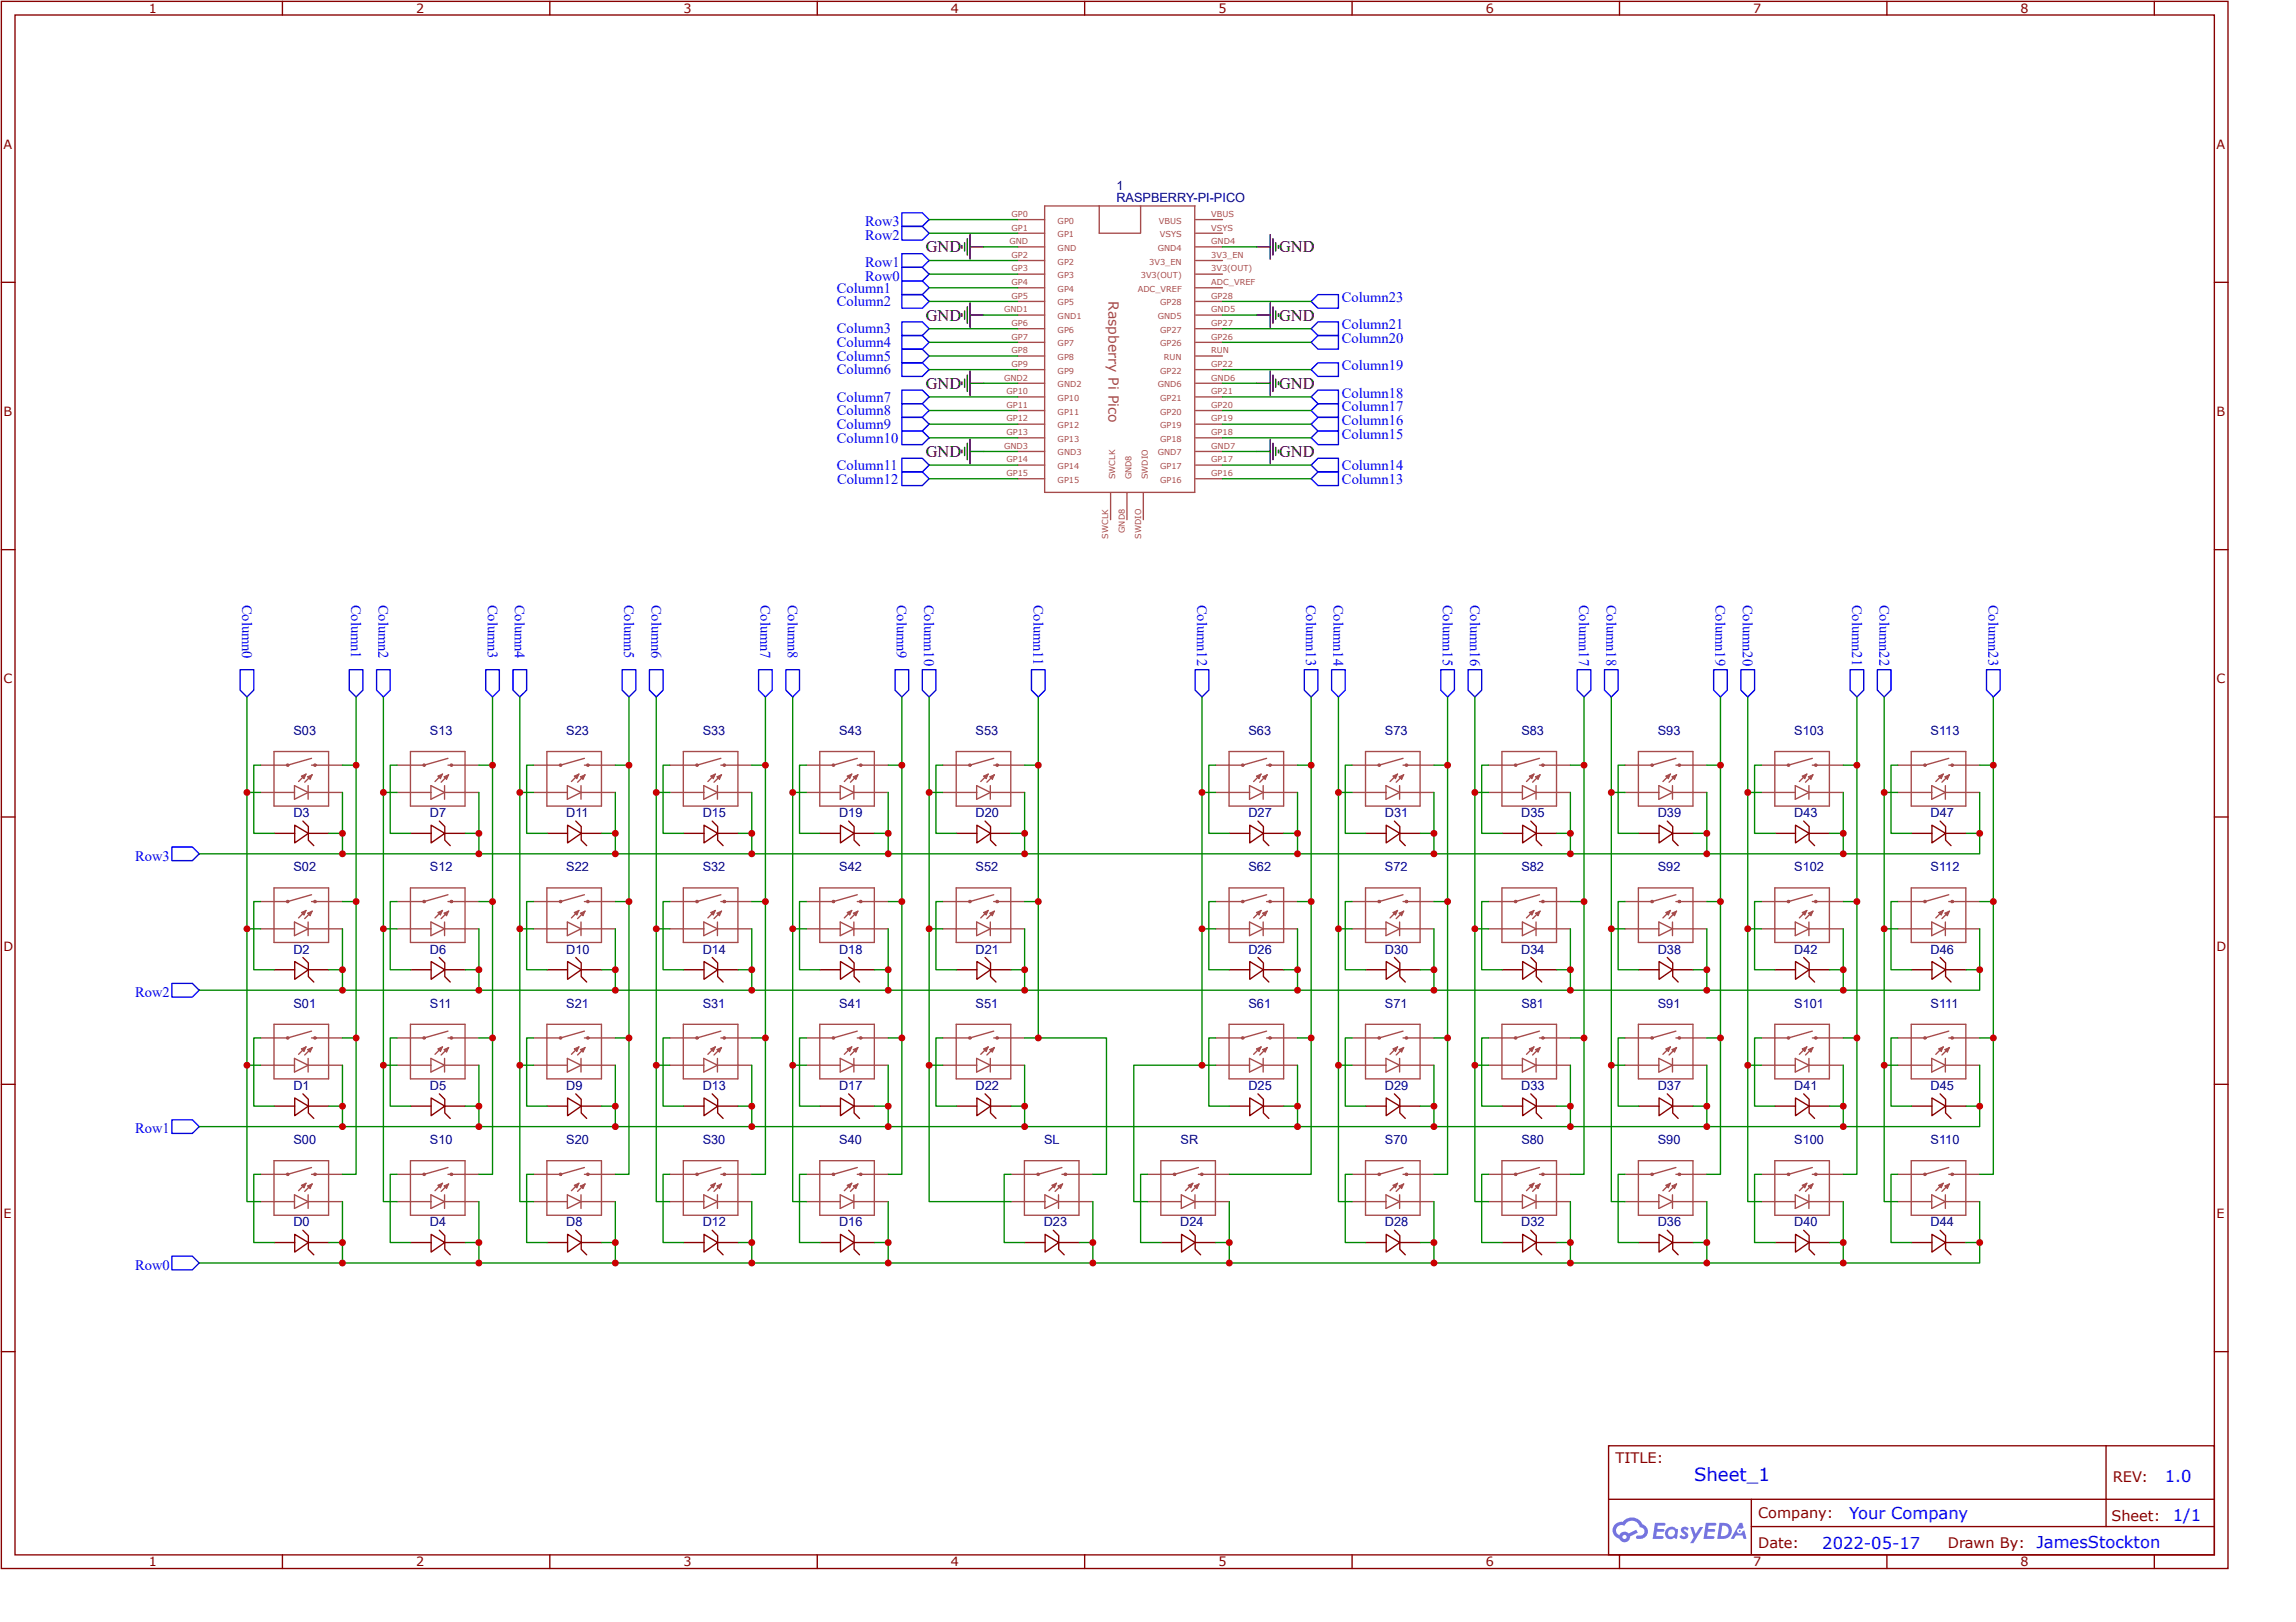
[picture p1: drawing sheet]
<svg xmlns="http://www.w3.org/2000/svg" width="297mm" height="210mm" viewBox="0 0 297 210" stroke-linecap="round" stroke-linejoin="round" font-family="sans-serif">
<defs><g id="words">
<text font-size="2.4" fill="#00f" x="219.1" y="191.6">Sheet_1</text>
<g font-size="2.1">
<text x="119.8" y="32.7">GND</text>
<text x="165.5" y="32.7">GND</text>
<text x="119.8" y="41.5">GND</text>
<text x="165.5" y="41.5">GND</text>
<text x="119.8" y="50.3">GND</text>
<text x="165.5" y="50.3">GND</text>
<text x="119.8" y="59.1">GND</text>
<text x="165.5" y="59.1">GND</text>
</g>
<g font-size="2.1" fill="#00f">
<text x="280" y="191.7">1.0</text>
<text x="239.2" y="196.5">Your Company</text>
<text x="281.1" y="196.9">1/1</text>
<text x="235.7" y="200.4">2022-05-17</text>
<text x="263.4" y="200.4">JamesStockton</text>
</g>
<g font-size="1.9" fill="#00f">
<text x="111.9" y="29.3">Row3</text>
<text x="111.9" y="31.1">Row2</text>
<text x="111.9" y="34.6">Row1</text>
<text x="108.3" y="37.9">Column1</text>
<text x="108.3" y="39.6">Column2</text>
<text x="111.9" y="36.4">Row0</text>
<text x="173.6" y="39.1">Column23</text>
<text x="108.3" y="43.2">Column3</text>
<text x="108.3" y="44.9">Column4</text>
<text x="108.3" y="46.7">Column5</text>
<text x="173.6" y="47.9">Column19</text>
<text x="173.6" y="44.4">Column20</text>
<text x="173.6" y="42.6">Column21</text>
<text x="108.3" y="48.4">Column6</text>
<text x="108.3" y="52">Column7</text>
<text x="108.3" y="53.7">Column8</text>
<text x="173.6" y="53.2">Column17</text>
<text x="173.6" y="51.4">Column18</text>
<text x="108.3" y="55.5">Column9</text>
<text x="108.3" y="57.3">Column10</text>
<text x="173.6" y="56.7">Column15</text>
<text x="173.6" y="55">Column16</text>
<text x="108.3" y="60.8">Column11</text>
<text x="108.3" y="62.6">Column12</text>
<text x="173.6" y="62.6">Column13</text>
<text x="173.6" y="60.8">Column14</text>
<text x="31.3" y="78.2" transform="rotate(90 31.3 78.2)">Column0</text>
<text x="45.4" y="78.2" transform="rotate(90 45.4 78.2)">Column1</text>
<text x="49" y="78.2" transform="rotate(90 49 78.2)">Column2</text>
<text x="63.1" y="78.2" transform="rotate(90 63.1 78.2)">Column3</text>
<text x="66.6" y="78.2" transform="rotate(90 66.6 78.2)">Column4</text>
<text x="80.7" y="78.2" transform="rotate(90 80.7 78.2)">Column5</text>
<text x="84.3" y="78.2" transform="rotate(90 84.3 78.2)">Column6</text>
<text x="98.4" y="78.2" transform="rotate(90 98.4 78.2)">Column7</text>
<text x="101.9" y="78.2" transform="rotate(90 101.9 78.2)">Column8</text>
<text x="116" y="78.2" transform="rotate(90 116 78.2)">Column9</text>
<text x="119.6" y="78.2" transform="rotate(90 119.6 78.2)">Column10</text>
<text x="133.7" y="78.2" transform="rotate(90 133.7 78.2)">Column11</text>
<text x="154.9" y="78.2" transform="rotate(90 154.9 78.2)">Column12</text>
<text x="169" y="78.2" transform="rotate(90 169 78.2)">Column13</text>
<text x="172.5" y="78.2" transform="rotate(90 172.5 78.2)">Column14</text>
<text x="186.6" y="78.2" transform="rotate(90 186.6 78.2)">Column15</text>
<text x="190.2" y="78.2" transform="rotate(90 190.2 78.2)">Column16</text>
<text x="204.3" y="78.2" transform="rotate(90 204.3 78.2)">Column17</text>
<text x="207.8" y="78.2" transform="rotate(90 207.8 78.2)">Column18</text>
<text x="221.9" y="78.2" transform="rotate(90 221.9 78.2)">Column19</text>
<text x="225.5" y="78.2" transform="rotate(90 225.5 78.2)">Column20</text>
<text x="239.6" y="78.2" transform="rotate(90 239.6 78.2)">Column21</text>
<text x="243.1" y="78.2" transform="rotate(90 243.1 78.2)">Column22</text>
<text x="257.2" y="78.2" transform="rotate(90 257.2 78.2)">Column23</text>
<text x="17.5" y="111.4">Row3</text>
<text x="17.5" y="129">Row2</text>
<text x="17.5" y="146.7">Row1</text>
<text x="17.5" y="164.3">Row0</text>
</g>
<g font-size="1.9" fill="#800">
<text x="209" y="189.4">TITLE:</text>
<text x="273.3" y="191.7">REV:</text>
<text x="227.4" y="196.5">Company:</text>
<text x="273.1" y="196.8">Sheet:</text>
<text x="227.4" y="200.3">Date:</text>
<text x="252" y="200.4">Drawn By:</text>
</g>
<text font-size="1.8" fill="#a54b4b" x="143.4" y="39" transform="rotate(90 143.4 39)">Raspberry Pi Pico</text>
<g font-size="1.6" fill="#800">
<text x="19.2" y="1.7">1</text>
<text x="53.8" y="1.7">2</text>
<text x="88.4" y="1.7">3</text>
<text x="123" y="1.7">4</text>
<text x="157.6" y="1.7">5</text>
<text x="192.2" y="1.7">6</text>
<text x="226.8" y="1.7">7</text>
<text x="261.4" y="1.7">8</text>
<text x=".4" y="19.2">A</text>
<text x="286.7" y="19.2">A</text>
<text x=".4" y="53.8">B</text>
<text x="286.7" y="53.8">B</text>
<text x=".4" y="88.4">C</text>
<text x="286.7" y="88.4">C</text>
<text x=".4" y="123">D</text>
<text x="286.7" y="123">D</text>
<text x=".4" y="157.6">E</text>
<text x="286.7" y="157.6">E</text>
<text x="19.2" y="202.7">1</text>
<text x="53.8" y="202.7">2</text>
<text x="88.4" y="202.7">3</text>
<text x="123" y="202.7">4</text>
<text x="157.6" y="202.7">5</text>
<text x="192.2" y="202.7">6</text>
<text x="226.8" y="202.7">7</text>
<text x="261.4" y="202.7">8</text>
</g>
<g font-size="1.6" fill="#000080">
<text x="144.4" y="26.1">RASPBERRY-PI-PICO</text>
<text x="144.4" y="24.6">1</text>
<text x="38" y="95.1">S03</text>
<text x="55.6" y="95.1">S13</text>
<text x="73.3" y="95.1">S23</text>
<text x="90.9" y="95.1">S33</text>
<text x="108.6" y="95.1">S43</text>
<text x="126.2" y="95.1">S53</text>
<text x="161.5" y="95.1">S63</text>
<text x="179.2" y="95.1">S73</text>
<text x="196.8" y="95.1">S83</text>
<text x="214.5" y="95.1">S93</text>
<text x="232.1" y="95.1">S103</text>
<text x="249.8" y="95.1">S113</text>
<text x="38" y="105.8">D3</text>
<text x="55.6" y="105.8">D7</text>
<text x="73.3" y="105.8">D11</text>
<text x="90.9" y="105.8">D15</text>
<text x="108.5" y="105.8">D19</text>
<text x="126.2" y="105.8">D20</text>
<text x="161.5" y="105.8">D27</text>
<text x="179.1" y="105.8">D31</text>
<text x="196.8" y="105.8">D35</text>
<text x="214.4" y="105.8">D39</text>
<text x="232.1" y="105.8">D43</text>
<text x="249.7" y="105.8">D47</text>
<text x="38" y="112.7">S02</text>
<text x="55.6" y="112.7">S12</text>
<text x="73.3" y="112.7">S22</text>
<text x="90.9" y="112.7">S32</text>
<text x="108.6" y="112.7">S42</text>
<text x="126.2" y="112.7">S52</text>
<text x="161.5" y="112.7">S62</text>
<text x="179.2" y="112.7">S72</text>
<text x="196.8" y="112.7">S82</text>
<text x="214.5" y="112.7">S92</text>
<text x="232.1" y="112.7">S102</text>
<text x="249.8" y="112.7">S112</text>
<text x="38" y="123.4">D2</text>
<text x="55.6" y="123.4">D6</text>
<text x="73.3" y="123.4">D10</text>
<text x="90.9" y="123.4">D14</text>
<text x="108.5" y="123.4">D18</text>
<text x="126.2" y="123.4">D21</text>
<text x="161.5" y="123.4">D26</text>
<text x="179.1" y="123.4">D30</text>
<text x="196.8" y="123.4">D34</text>
<text x="214.4" y="123.4">D38</text>
<text x="232.1" y="123.4">D42</text>
<text x="249.7" y="123.4">D46</text>
<text x="38" y="130.4">S01</text>
<text x="55.6" y="130.4">S11</text>
<text x="73.3" y="130.4">S21</text>
<text x="90.9" y="130.4">S31</text>
<text x="108.6" y="130.4">S41</text>
<text x="126.2" y="130.4">S51</text>
<text x="161.5" y="130.4">S61</text>
<text x="179.2" y="130.4">S71</text>
<text x="196.8" y="130.4">S81</text>
<text x="214.5" y="130.4">S91</text>
<text x="232.1" y="130.4">S101</text>
<text x="249.8" y="130.4">S111</text>
<text x="38" y="141.1">D1</text>
<text x="55.6" y="141.1">D5</text>
<text x="73.3" y="141.1">D9</text>
<text x="90.9" y="141.1">D13</text>
<text x="108.5" y="141.1">D17</text>
<text x="126.2" y="141.1">D22</text>
<text x="161.5" y="141.1">D25</text>
<text x="179.1" y="141.1">D29</text>
<text x="196.8" y="141.1">D33</text>
<text x="214.4" y="141.1">D37</text>
<text x="232.1" y="141.1">D41</text>
<text x="249.7" y="141.1">D45</text>
<text x="38" y="148">S00</text>
<text x="55.6" y="148">S10</text>
<text x="73.3" y="148">S20</text>
<text x="90.9" y="148">S30</text>
<text x="108.6" y="148">S40</text>
<text x="135.1" y="148.1">SL</text>
<text x="152.7" y="148.1">SR</text>
<text x="179.2" y="148">S70</text>
<text x="196.8" y="148">S80</text>
<text x="214.5" y="148">S90</text>
<text x="232.1" y="148">S100</text>
<text x="249.8" y="148">S110</text>
<text x="38" y="158.7">D0</text>
<text x="55.6" y="158.7">D4</text>
<text x="73.3" y="158.7">D8</text>
<text x="90.9" y="158.7">D12</text>
<text x="108.5" y="158.7">D16</text>
<text x="135" y="158.7">D23</text>
<text x="152.7" y="158.7">D24</text>
<text x="179.1" y="158.7">D28</text>
<text x="196.8" y="158.7">D32</text>
<text x="214.4" y="158.7">D36</text>
<text x="232.1" y="158.7">D40</text>
<text x="249.7" y="158.7">D44</text>
</g>
<g font-size="1.1" fill="#a54b4b">
<text x="130.9" y="28.1">GP0</text>
<text x="130.9" y="29.8">GP1</text>
<text x="136.8" y="28.9">GP0</text>
<text x="149.9" y="28.9">VBUS</text>
<text x="156.7" y="28.1">VBUS</text>
<text x="156.7" y="29.8">VSYS</text>
<text x="130.6" y="31.6">GND</text>
<text x="130.9" y="33.4">GP2</text>
<text x="130.9" y="35.1">GP3</text>
<text x="136.8" y="30.7">GP1</text>
<text x="136.8" y="32.5">GND</text>
<text x="136.8" y="34.2">GP2</text>
<text x="136.8" y="36">GP3</text>
<text x="147.6" y="36">3V3(OUT)</text>
<text x="148.7" y="34.2">3V3_EN</text>
<text x="149.8" y="32.5">GND4</text>
<text x="150" y="30.7">VSYS</text>
<text x="156.7" y="31.6">GND4</text>
<text x="156.7" y="33.4">3V3_EN</text>
<text x="156.7" y="35.1">3V3(OUT)</text>
<text x="129.9" y="40.4">GND1</text>
<text x="130.9" y="36.9">GP4</text>
<text x="130.9" y="38.7">GP5</text>
<text x="136.8" y="37.8">GP4</text>
<text x="136.8" y="39.5">GP5</text>
<text x="136.8" y="41.3">GND1</text>
<text x="147.2" y="37.8">ADC_VREF</text>
<text x="149.8" y="41.3">GND5</text>
<text x="150.1" y="39.5">GP28</text>
<text x="156.7" y="36.9">ADC_VREF</text>
<text x="156.7" y="38.7">GP28</text>
<text x="156.7" y="40.4">GND5</text>
<text x="130.9" y="42.2">GP6</text>
<text x="130.9" y="44">GP7</text>
<text x="130.9" y="45.7">GP8</text>
<text x="130.9" y="47.5">GP9</text>
<text x="136.8" y="43.1">GP6</text>
<text x="136.8" y="44.8">GP7</text>
<text x="136.8" y="46.6">GP8</text>
<text x="150.1" y="43.1">GP27</text>
<text x="150.1" y="44.8">GP26</text>
<text x="150.6" y="46.6">RUN</text>
<text x="156.7" y="42.2">GP27</text>
<text x="156.7" y="44">GP26</text>
<text x="156.7" y="45.7">RUN</text>
<text x="156.7" y="47.5">GP22</text>
<text x="129.9" y="49.2">GND2</text>
<text x="130.2" y="51">GP10</text>
<text x="130.2" y="52.8">GP11</text>
<text x="136.8" y="48.4">GP9</text>
<text x="136.8" y="50.1">GND2</text>
<text x="136.8" y="51.9">GP10</text>
<text x="136.8" y="53.6">GP11</text>
<text x="149.8" y="50.1">GND6</text>
<text x="150.1" y="48.4">GP22</text>
<text x="150.1" y="51.9">GP21</text>
<text x="150.1" y="53.6">GP20</text>
<text x="156.7" y="49.2">GND6</text>
<text x="156.7" y="51">GP21</text>
<text x="156.7" y="52.8">GP20</text>
<text x="129.9" y="58.1">GND3</text>
<text x="130.2" y="54.5">GP12</text>
<text x="130.2" y="56.3">GP13</text>
<text x="130.2" y="59.8">GP14</text>
<text x="136.8" y="55.4">GP12</text>
<text x="136.8" y="57.2">GP13</text>
<text x="136.8" y="58.9">GND3</text>
<text x="149.8" y="58.9">GND7</text>
<text x="150.1" y="55.4">GP19</text>
<text x="150.1" y="57.2">GP18</text>
<text x="156.7" y="54.5">GP19</text>
<text x="156.7" y="56.3">GP18</text>
<text x="156.7" y="58.1">GND7</text>
<text x="156.7" y="59.8">GP17</text>
<text x="130.2" y="61.6">GP15</text>
<text x="136.8" y="60.7">GP14</text>
<text x="136.8" y="62.5">GP15</text>
<text x="144.2" y="62" transform="rotate(-90 144.2 62)">SWCLK</text>
<text x="146.4" y="62" transform="rotate(-90 146.4 62)">GND8</text>
<text x="148.5" y="62" transform="rotate(-90 148.5 62)">SWDIO</text>
<text x="150.1" y="60.7">GP17</text>
<text x="150.1" y="62.5">GP16</text>
<text x="156.7" y="61.6">GP16</text>
<text x="143.4" y="69.7" transform="rotate(-90 143.4 69.7)">SWCLK</text>
<text x="145.5" y="69" transform="rotate(-90 145.5 69)">GND8</text>
<text x="147.6" y="69.7" transform="rotate(-90 147.6 69.7)">SWDIO</text>
</g>
</g></defs>
<g fill="none" stroke="#800" stroke-width=".18">
<path d="M.2 .2h288v202.8h-288zM1.9 1.9h284.5v199.3h-284.5zM36.5 .2v1.7M71.1 .2v1.7M105.7 .2v1.7M140.3 .2v1.7M174.9 .2v1.7M209.5 .2v1.7M244.1 .2v1.7M278.7 .2v1.7M.2 36.5h1.7M286.4 36.5h1.8"/>
<path d="M.2 71.1h1.7M286.4 71.1h1.8M.2 105.7h1.7M286.4 105.7h1.8M.2 140.3h1.7M286.4 140.3h1.8M.2 174.9h1.7M286.4 174.9h1.8M208.1 187.1h78.3v14.1h-78.3zM208.1 194h78.3M226.6 197.5h59.8M226.6 194v7.1"/>
<path d="M272.4 187.1v10.4M36.5 201.2v1.8M71.1 201.2v1.8M105.7 201.2v1.8M140.3 201.2v1.8M174.9 201.2v1.8M209.5 201.2v1.8M244.1 201.2v1.8M278.7 201.2v1.8"/>
</g>
<g fill="#58f">
<path d="M217.6 197.7l.3-.1h.3l.2 .2-.1 .3a.24 .24 0 0 0-.2-.2 .24 .24 0 0 0-.3 .1 .85 .85 0 0 1 .6 .9 .68 .68 0 0 1-1.2 0l.3-.3 .3 .2 .2-.1a.88 .88 0 0 1-.5-.9z"/>
<path d="M218.6 197.6h.4l.3 .9 .6-.9h.4l-1.2 2.1h-.5l.5-.8z"/>
<path d="M214.1 197.1h1.3l.1 .1-.2 .2h-.9v.5h.8l.1 .1-.2 .2h-.8v.6h.7h.1v.3h-1.3z"/>
<path d="M220.7 197.1h1.3v.1l-.2 .2h-.8v.5h.7l.2 .1-.2 .2h-.8l-.1 .6h.8h.1v.3h-1.3z"/>
<path d="M225 197.1h.4l.2 .6-.3 .1a.35 .35 0 0 0-.6 .2 .35 .35 0 0 0 .3 .5 .35 .35 0 0 0 .4-.3l.2-.2 .3 1.1h-.4l-.1-.4h-.8l-.3 .4h-.4z"/>
<path d="M222.4 197.1l-.3 2h.7a1.05 1.05 0 0 0 1.2-1 1.05 1.05 0 0 0-1.2-1zM222.8 197.4a.69 .69 0 0 1 .8 .7 .69 .69 0 0 1-.9 .7h-.1z"/>
<path d="M215.6 197.9a.77 .77 0 0 0-.1 1 .77 .77 0 0 0 1.1 .1l.3 .1 .2-1.1-.1-.1-.2-.1a.76 .76 0 0 0-1.2 .1zM215.7 198.4a.5 .5 0 0 1 1 0 .5 .5 0 0 1-1 0z"/>
<path d="M208.9 197.2a1.09 1.09 0 0 0 .6 1.9 .72 .72 0 0 0 .8 .5 .72 .72 0 0 0 .6-.8l1-.5-.2-.3-1 .4a.73 .73 0 0 0-1.2 .3 .7 .7 0 0 1-.4-1 .7 .7 0 0 1 1-.3 1.06 1.06 0 0 1 1.1-.6 1.06 1.06 0 0 1 1 .8 .57 .57 0 0 1 .5 .7 .57 .57 0 0 1-.8 .4l-.2 .1v.3a.99 .99 0 0 0 1.3-.5 .99 .99 0 0 0-.5-1.3 1.49 1.49 0 0 0-2.6-.4h-.1a1.2 1.2 0 0 0-.9 .3zM209.9 198.9a.27 .27 0 0 1 .5 0 .27 .27 0 0 1-.5 0z"/>
<circle cx="225.1" cy="198.1" r=".13"/>
</g>
<path d="M33.7 99h1.7M40.3 98.1l-3.1 .9M42.6 99h1.7M33.7 102.5h1.7M38.1 101.7l1.8 .8-1.8 .9zM39.6 100.2l-1 .9M39.9 101.7v1.7M40.4 100.2l-1 1M42.6 102.5h1.7" fill="none" stroke="#a54b4b" stroke-width=".18"/>
<g fill="none" stroke="#a54b4b" stroke-width=".28">
<circle cx="37.2" cy="99" r=".09"/>
<circle cx="40.7" cy="99" r=".09"/>
</g>
<path d="M39 100.4l.6-.2-.3 .6z" fill="#a54b4b"/>
<path d="M39 100.4l.6-.2-.3 .6z" fill="none" stroke="#a54b4b" stroke-width=".13"/>
<path d="M39.8 100.5l.6-.3-.3 .7z" fill="#a54b4b"/>
<path d="M39.8 100.5l.6-.3-.3 .7z" fill="none" stroke="#a54b4b" stroke-width=".13"/>
<g fill="none" stroke="#a54b4b" stroke-width=".18">
<path d="M35.4 97.2h7.1v7.1h-7.1zM35.4 99h1.8M40.3 99h2.2M33.7 116.7h1.7M35.4 102.5h2.7M38.1 119.3l1.8 .9-1.8 .9zM39.6 117.8l-1 1M39.9 102.5h2.6M39.9 119.3v1.8M40.3 115.8l-3.1 .9M40.4 117.9l-1 1M42.6 116.7h1.7"/>
<path d="M33.7 120.2h1.7M42.6 120.2h1.7"/>
</g>
<g fill="none" stroke="#a54b4b" stroke-width=".28">
<circle cx="37.2" cy="116.7" r=".09"/>
<circle cx="40.7" cy="116.7" r=".09"/>
</g>
<path d="M39 118.1l.6-.3-.3 .6z" fill="#a54b4b"/>
<path d="M39 118.1l.6-.3-.3 .6z" fill="none" stroke="#a54b4b" stroke-width=".13"/>
<path d="M39.8 118.2l.6-.3-.3 .6z" fill="#a54b4b"/>
<path d="M39.8 118.2l.6-.3-.3 .6z" fill="none" stroke="#a54b4b" stroke-width=".13"/>
<g fill="none" stroke="#a54b4b" stroke-width=".18">
<path d="M35.4 114.9h7.1v7.1h-7.1zM35.4 116.7h1.8M40.3 116.7h2.2M33.7 134.3h1.7M33.7 137.8h1.7M35.4 120.2h2.7M38.1 137l1.8 .8-1.8 .9zM39.6 135.5l-1 .9M39.9 120.2h2.6M39.9 137v1.7M40.3 133.4l-3.1 .9M40.4 135.5l-1 1"/>
<path d="M42.6 134.3h1.7M42.6 137.8h1.7"/>
</g>
<g fill="none" stroke="#a54b4b" stroke-width=".28">
<circle cx="37.2" cy="134.3" r=".09"/>
<circle cx="40.7" cy="134.3" r=".09"/>
</g>
<path d="M39 135.7l.6-.2-.3 .6z" fill="#a54b4b"/>
<path d="M39 135.7l.6-.2-.3 .6z" fill="none" stroke="#a54b4b" stroke-width=".13"/>
<path d="M39.8 135.8l.6-.3-.3 .7z" fill="#a54b4b"/>
<path d="M39.8 135.8l.6-.3-.3 .7z" fill="none" stroke="#a54b4b" stroke-width=".13"/>
<g fill="none" stroke="#a54b4b" stroke-width=".18">
<path d="M35.4 132.5h7.1v7.1h-7.1zM35.4 134.3h1.8M35.4 137.8h2.7M39.9 137.8h2.6M40.3 134.3h2.2M33.7 152h1.7M33.7 155.5h1.7M38.1 154.6l1.8 .9-1.8 .9zM39.6 153.1l-1 1M39.9 154.6v1.8M40.3 151.1l-3.1 .9M40.4 153.2l-1 1"/>
<path d="M42.6 152h1.7M42.6 155.5h1.7"/>
</g>
<g fill="none" stroke="#a54b4b" stroke-width=".28">
<circle cx="37.2" cy="152" r=".09"/>
<circle cx="40.7" cy="152" r=".09"/>
</g>
<path d="M39 153.4l.6-.3-.3 .6z" fill="#a54b4b"/>
<path d="M39 153.4l.6-.3-.3 .6z" fill="none" stroke="#a54b4b" stroke-width=".13"/>
<path d="M39.8 153.5l.6-.3-.3 .6z" fill="#a54b4b"/>
<path d="M39.8 153.5l.6-.3-.3 .6z" fill="none" stroke="#a54b4b" stroke-width=".13"/>
<g fill="none" stroke="#a54b4b" stroke-width=".18">
<path d="M51.4 99h1.7M57.9 98.1l-3 .9M60.2 99h1.7M51.4 102.5h1.7M55.7 101.7l1.8 .8-1.8 .9zM57.2 100.2l-.9 .9M57.5 101.7v1.7M58 100.2l-.9 1M60.2 102.5h1.7M35.4 150.2h7.1v7.1h-7.1zM35.4 152h1.8M35.4 155.5h2.7"/>
<path d="M39.9 155.5h2.6M40.3 152h2.2"/>
</g>
<g fill="none" stroke="#a54b4b" stroke-width=".28">
<circle cx="54.9" cy="99" r=".09"/>
<circle cx="58.4" cy="99" r=".09"/>
</g>
<path d="M56.6 100.4l.6-.2-.2 .6z" fill="#a54b4b"/>
<path d="M56.6 100.4l.6-.2-.2 .6z" fill="none" stroke="#a54b4b" stroke-width=".13"/>
<path d="M57.4 100.5l.6-.3-.2 .7z" fill="#a54b4b"/>
<path d="M57.4 100.5l.6-.3-.2 .7z" fill="none" stroke="#a54b4b" stroke-width=".13"/>
<g fill="none" stroke="#a54b4b" stroke-width=".18">
<path d="M53.1 97.2h7.1v7.1h-7.1zM53.1 99h1.8M57.9 99h2.3M51.4 116.7h1.7M53.1 102.5h2.6M55.7 119.3l1.8 .9-1.8 .9zM57.2 117.8l-.9 1M57.5 102.5h2.7M57.5 119.3v1.8M57.9 115.8l-3 .9M58 117.9l-.9 1M60.2 116.7h1.7"/>
<path d="M51.4 120.2h1.7M60.2 120.2h1.7"/>
</g>
<g fill="none" stroke="#a54b4b" stroke-width=".28">
<circle cx="54.9" cy="116.7" r=".09"/>
<circle cx="58.4" cy="116.7" r=".09"/>
</g>
<path d="M56.6 118.1l.6-.3-.2 .6z" fill="#a54b4b"/>
<path d="M56.6 118.1l.6-.3-.2 .6z" fill="none" stroke="#a54b4b" stroke-width=".13"/>
<path d="M57.4 118.2l.6-.3-.2 .6z" fill="#a54b4b"/>
<path d="M57.4 118.2l.6-.3-.2 .6z" fill="none" stroke="#a54b4b" stroke-width=".13"/>
<g fill="none" stroke="#a54b4b" stroke-width=".18">
<path d="M53.1 114.9h7.1v7.1h-7.1zM53.1 116.7h1.8M57.9 116.7h2.3M51.4 134.3h1.7M51.4 137.8h1.7M53.1 120.2h2.6M55.7 137l1.8 .8-1.8 .9zM57.2 135.5l-.9 .9M57.5 120.2h2.7M57.5 137v1.7M57.9 133.4l-3 .9M58 135.5l-.9 1"/>
<path d="M60.2 134.3h1.7M60.2 137.8h1.7"/>
</g>
<g fill="none" stroke="#a54b4b" stroke-width=".28">
<circle cx="54.9" cy="134.3" r=".09"/>
<circle cx="58.4" cy="134.3" r=".09"/>
</g>
<path d="M56.6 135.7l.6-.2-.2 .6z" fill="#a54b4b"/>
<path d="M56.6 135.7l.6-.2-.2 .6z" fill="none" stroke="#a54b4b" stroke-width=".13"/>
<path d="M57.4 135.8l.6-.3-.2 .7z" fill="#a54b4b"/>
<path d="M57.4 135.8l.6-.3-.2 .7z" fill="none" stroke="#a54b4b" stroke-width=".13"/>
<g fill="none" stroke="#a54b4b" stroke-width=".18">
<path d="M53.1 132.5h7.1v7.1h-7.1zM53.1 134.3h1.8M53.1 137.8h2.6M57.5 137.8h2.7M57.9 134.3h2.3M51.4 152h1.7M51.4 155.5h1.7M55.7 154.6l1.8 .9-1.8 .9zM57.2 153.1l-.9 1M57.5 154.6v1.8M57.9 151.1l-3 .9M58 153.2l-.9 1"/>
<path d="M60.2 152h1.7M60.2 155.5h1.7"/>
</g>
<g fill="none" stroke="#a54b4b" stroke-width=".28">
<circle cx="54.9" cy="152" r=".09"/>
<circle cx="58.4" cy="152" r=".09"/>
</g>
<path d="M56.6 153.4l.6-.3-.2 .6z" fill="#a54b4b"/>
<path d="M56.6 153.4l.6-.3-.2 .6z" fill="none" stroke="#a54b4b" stroke-width=".13"/>
<path d="M57.4 153.5l.6-.3-.2 .6z" fill="#a54b4b"/>
<path d="M57.4 153.5l.6-.3-.2 .6z" fill="none" stroke="#a54b4b" stroke-width=".13"/>
<g fill="none" stroke="#a54b4b" stroke-width=".18">
<path d="M53.1 150.2h7.1v7.1h-7.1zM53.1 152h1.8M53.1 155.5h2.6M57.5 155.5h2.7M57.9 152h2.3M130.8 152h1.7M130.8 155.5h1.7M135.2 154.6l1.7 .9-1.7 .9zM136.7 153.1l-1 1M136.9 154.6v1.8M137.4 151.1l-3.1 .9M137.5 153.2l-1 1"/>
<path d="M139.6 152h1.8M139.6 155.5h1.8"/>
</g>
<g fill="none" stroke="#a54b4b" stroke-width=".28">
<circle cx="134.3" cy="152" r=".09"/>
<circle cx="137.8" cy="152" r=".09"/>
</g>
<path d="M136 153.4l.7-.3-.3 .6z" fill="#a54b4b"/>
<path d="M136 153.4l.7-.3-.3 .6z" fill="none" stroke="#a54b4b" stroke-width=".13"/>
<path d="M136.8 153.5l.7-.3-.3 .6z" fill="#a54b4b"/>
<path d="M136.8 153.5l.7-.3-.3 .6z" fill="none" stroke="#a54b4b" stroke-width=".13"/>
<g fill="none" stroke="#a54b4b" stroke-width=".18">
<path d="M132.5 150.2h7.1v7.1h-7.1zM132.5 152h1.8M132.5 155.5h2.7M136.9 155.5h2.7M137.4 152h2.2M148.4 152h1.8M148.4 155.5h1.8M152.8 154.6l1.8 .9-1.8 .9zM154.3 153.1l-1 1M154.6 154.6v1.8M155 151.1l-3.1 .9M155.1 153.2l-1 1"/>
<path d="M157.3 152h1.7M157.3 155.5h1.7"/>
</g>
<g fill="none" stroke="#a54b4b" stroke-width=".28">
<circle cx="151.9" cy="152" r=".09"/>
<circle cx="155.5" cy="152" r=".09"/>
</g>
<path d="M153.7 153.4l.6-.3-.2 .6z" fill="#a54b4b"/>
<path d="M153.7 153.4l.6-.3-.2 .6z" fill="none" stroke="#a54b4b" stroke-width=".13"/>
<path d="M154.5 153.5l.6-.3-.3 .6z" fill="#a54b4b"/>
<path d="M154.5 153.5l.6-.3-.3 .6z" fill="none" stroke="#a54b4b" stroke-width=".13"/>
<g fill="none" stroke="#a54b4b" stroke-width=".18">
<path d="M69 99h1.7M75.6 98.1l-3.1 .9M77.9 99h1.7M69 102.5h1.7M73.4 101.7l1.8 .8-1.8 .9zM74.9 100.2l-1 .9M75.2 101.7v1.7M75.7 100.2l-1 1M77.9 102.5h1.7M150.2 150.2h7v7.1h-7zM150.2 152h1.7M150.2 155.5h2.6"/>
<path d="M154.6 155.5h2.6M155 152h2.2"/>
</g>
<g fill="none" stroke="#a54b4b" stroke-width=".28">
<circle cx="72.5" cy="99" r=".09"/>
<circle cx="76" cy="99" r=".09"/>
</g>
<path d="M74.3 100.4l.6-.2-.3 .6z" fill="#a54b4b"/>
<path d="M74.3 100.4l.6-.2-.3 .6z" fill="none" stroke="#a54b4b" stroke-width=".13"/>
<path d="M75.1 100.5l.6-.3-.3 .7z" fill="#a54b4b"/>
<path d="M75.1 100.5l.6-.3-.3 .7z" fill="none" stroke="#a54b4b" stroke-width=".13"/>
<g fill="none" stroke="#a54b4b" stroke-width=".18">
<path d="M70.7 97.2h7.1v7.1h-7.1zM70.7 99h1.8M75.6 99h2.2M69 116.7h1.7M70.7 102.5h2.7M73.4 119.3l1.8 .9-1.8 .9zM74.9 117.8l-1 1M75.2 102.5h2.6M75.2 119.3v1.8M75.6 115.8l-3.1 .9M75.7 117.9l-1 1M77.9 116.7h1.7"/>
<path d="M69 120.2h1.7M77.9 120.2h1.7"/>
</g>
<g fill="none" stroke="#a54b4b" stroke-width=".28">
<circle cx="72.5" cy="116.7" r=".09"/>
<circle cx="76" cy="116.7" r=".09"/>
</g>
<path d="M74.3 118.1l.6-.3-.3 .6z" fill="#a54b4b"/>
<path d="M74.3 118.1l.6-.3-.3 .6z" fill="none" stroke="#a54b4b" stroke-width=".13"/>
<path d="M75.1 118.2l.6-.3-.3 .6z" fill="#a54b4b"/>
<path d="M75.1 118.2l.6-.3-.3 .6z" fill="none" stroke="#a54b4b" stroke-width=".13"/>
<g fill="none" stroke="#a54b4b" stroke-width=".18">
<path d="M70.7 114.9h7.1v7.1h-7.1zM70.7 116.7h1.8M75.6 116.7h2.2M69 134.3h1.7M69 137.8h1.7M70.7 120.2h2.7M73.4 137l1.8 .8-1.8 .9zM74.9 135.5l-1 .9M75.2 120.2h2.6M75.2 137v1.7M75.6 133.4l-3.1 .9M75.7 135.5l-1 1"/>
<path d="M77.9 134.3h1.7M77.9 137.8h1.7"/>
</g>
<g fill="none" stroke="#a54b4b" stroke-width=".28">
<circle cx="72.5" cy="134.3" r=".09"/>
<circle cx="76" cy="134.3" r=".09"/>
</g>
<path d="M74.3 135.7l.6-.2-.3 .6z" fill="#a54b4b"/>
<path d="M74.3 135.7l.6-.2-.3 .6z" fill="none" stroke="#a54b4b" stroke-width=".13"/>
<path d="M75.1 135.8l.6-.3-.3 .7z" fill="#a54b4b"/>
<path d="M75.1 135.8l.6-.3-.3 .7z" fill="none" stroke="#a54b4b" stroke-width=".13"/>
<g fill="none" stroke="#a54b4b" stroke-width=".18">
<path d="M70.7 132.5h7.1v7.1h-7.1zM70.7 134.3h1.8M70.7 137.8h2.7M75.2 137.8h2.6M75.6 134.3h2.2M69 152h1.7M69 155.5h1.7M73.4 154.6l1.8 .9-1.8 .9zM74.9 153.1l-1 1M75.2 154.6v1.8M75.6 151.1l-3.1 .9M75.7 153.2l-1 1"/>
<path d="M77.9 152h1.7M77.9 155.5h1.7"/>
</g>
<g fill="none" stroke="#a54b4b" stroke-width=".28">
<circle cx="72.5" cy="152" r=".09"/>
<circle cx="76" cy="152" r=".09"/>
</g>
<path d="M74.3 153.4l.6-.3-.3 .6z" fill="#a54b4b"/>
<path d="M74.3 153.4l.6-.3-.3 .6z" fill="none" stroke="#a54b4b" stroke-width=".13"/>
<path d="M75.1 153.5l.6-.3-.3 .6z" fill="#a54b4b"/>
<path d="M75.1 153.5l.6-.3-.3 .6z" fill="none" stroke="#a54b4b" stroke-width=".13"/>
<g fill="none" stroke="#a54b4b" stroke-width=".18">
<path d="M86.7 99h1.7M93.2 98.1l-3 .9M95.5 99h1.7M86.7 102.5h1.7M91 101.7l1.8 .8-1.8 .9zM92.5 100.2l-.9 .9M92.8 101.7v1.7M93.3 100.2l-.9 1M95.5 102.5h1.7M70.7 150.2h7.1v7.1h-7.1zM70.7 152h1.8M70.7 155.5h2.7"/>
<path d="M75.2 155.5h2.6M75.6 152h2.2"/>
</g>
<g fill="none" stroke="#a54b4b" stroke-width=".28">
<circle cx="90.2" cy="99" r=".09"/>
<circle cx="93.7" cy="99" r=".09"/>
</g>
<path d="M91.9 100.4l.6-.2-.2 .6z" fill="#a54b4b"/>
<path d="M91.9 100.4l.6-.2-.2 .6z" fill="none" stroke="#a54b4b" stroke-width=".13"/>
<path d="M92.7 100.5l.6-.3-.2 .7z" fill="#a54b4b"/>
<path d="M92.7 100.5l.6-.3-.2 .7z" fill="none" stroke="#a54b4b" stroke-width=".13"/>
<g fill="none" stroke="#a54b4b" stroke-width=".18">
<path d="M88.4 97.2h7.1v7.1h-7.1zM88.4 99h1.8M93.2 99h2.3M86.7 116.7h1.7M88.4 102.5h2.6M91 119.3l1.8 .9-1.8 .9zM92.5 117.8l-.9 1M92.8 102.5h2.7M92.8 119.3v1.8M93.2 115.8l-3 .9M93.3 117.9l-.9 1M95.5 116.7h1.7"/>
<path d="M86.7 120.2h1.7M95.5 120.2h1.7"/>
</g>
<g fill="none" stroke="#a54b4b" stroke-width=".28">
<circle cx="90.2" cy="116.7" r=".09"/>
<circle cx="93.7" cy="116.7" r=".09"/>
</g>
<path d="M91.9 118.1l.6-.3-.2 .6z" fill="#a54b4b"/>
<path d="M91.9 118.1l.6-.3-.2 .6z" fill="none" stroke="#a54b4b" stroke-width=".13"/>
<path d="M92.7 118.2l.6-.3-.2 .6z" fill="#a54b4b"/>
<path d="M92.7 118.2l.6-.3-.2 .6z" fill="none" stroke="#a54b4b" stroke-width=".13"/>
<g fill="none" stroke="#a54b4b" stroke-width=".18">
<path d="M88.4 114.9h7.1v7.1h-7.1zM88.4 116.7h1.8M93.2 116.7h2.3M86.7 134.3h1.7M86.7 137.8h1.7M88.4 120.2h2.6M91 137l1.8 .8-1.8 .9zM92.5 135.5l-.9 .9M92.8 120.2h2.7M92.8 137v1.7M93.2 133.4l-3 .9M93.3 135.5l-.9 1"/>
<path d="M95.5 134.3h1.7M95.5 137.8h1.7"/>
</g>
<g fill="none" stroke="#a54b4b" stroke-width=".28">
<circle cx="90.2" cy="134.3" r=".09"/>
<circle cx="93.7" cy="134.3" r=".09"/>
</g>
<path d="M91.9 135.7l.6-.2-.2 .6z" fill="#a54b4b"/>
<path d="M91.9 135.7l.6-.2-.2 .6z" fill="none" stroke="#a54b4b" stroke-width=".13"/>
<path d="M92.7 135.8l.6-.3-.2 .7z" fill="#a54b4b"/>
<path d="M92.7 135.8l.6-.3-.2 .7z" fill="none" stroke="#a54b4b" stroke-width=".13"/>
<g fill="none" stroke="#a54b4b" stroke-width=".18">
<path d="M88.4 132.5h7.1v7.1h-7.1zM88.4 134.3h1.8M88.4 137.8h2.6M92.8 137.8h2.7M93.2 134.3h2.3M86.7 152h1.7M86.7 155.5h1.7M91 154.6l1.8 .9-1.8 .9zM92.5 153.1l-.9 1M92.8 154.6v1.8M93.2 151.1l-3 .9M93.3 153.2l-.9 1"/>
<path d="M95.5 152h1.7M95.5 155.5h1.7"/>
</g>
<g fill="none" stroke="#a54b4b" stroke-width=".28">
<circle cx="90.2" cy="152" r=".09"/>
<circle cx="93.7" cy="152" r=".09"/>
</g>
<path d="M91.9 153.4l.6-.3-.2 .6z" fill="#a54b4b"/>
<path d="M91.9 153.4l.6-.3-.2 .6z" fill="none" stroke="#a54b4b" stroke-width=".13"/>
<path d="M92.7 153.5l.6-.3-.2 .6z" fill="#a54b4b"/>
<path d="M92.7 153.5l.6-.3-.2 .6z" fill="none" stroke="#a54b4b" stroke-width=".13"/>
<g fill="none" stroke="#a54b4b" stroke-width=".18">
<path d="M104.3 99h1.7M110.9 98.1l-3.1 .9M113.2 99h1.7M104.3 102.5h1.7M108.7 101.7l1.8 .8-1.8 .9zM110.2 100.2l-1 .9M110.5 101.7v1.7M111 100.2l-1 1M113.2 102.5h1.7M88.4 150.2h7.1v7.1h-7.1zM88.4 152h1.8M88.4 155.5h2.6"/>
<path d="M92.8 155.5h2.7M93.2 152h2.3"/>
</g>
<g fill="none" stroke="#a54b4b" stroke-width=".28">
<circle cx="107.8" cy="99" r=".09"/>
<circle cx="111.3" cy="99" r=".09"/>
</g>
<path d="M109.6 100.4l.6-.2-.3 .6z" fill="#a54b4b"/>
<path d="M109.6 100.4l.6-.2-.3 .6z" fill="none" stroke="#a54b4b" stroke-width=".13"/>
<path d="M110.4 100.5l.6-.3-.3 .7z" fill="#a54b4b"/>
<path d="M110.4 100.5l.6-.3-.3 .7z" fill="none" stroke="#a54b4b" stroke-width=".13"/>
<g fill="none" stroke="#a54b4b" stroke-width=".18">
<path d="M106 97.2h7.1v7.1h-7.1zM106 99h1.8M110.9 99h2.2M104.3 116.7h1.7M106 102.5h2.7M108.7 119.3l1.8 .9-1.8 .9zM110.2 117.8l-1 1M110.5 102.5h2.6M110.5 119.3v1.8M110.9 115.8l-3.1 .9M111 117.9l-1 1M113.2 116.7h1.7"/>
<path d="M104.3 120.2h1.7M113.2 120.2h1.7"/>
</g>
<g fill="none" stroke="#a54b4b" stroke-width=".28">
<circle cx="107.8" cy="116.7" r=".09"/>
<circle cx="111.3" cy="116.7" r=".09"/>
</g>
<path d="M109.6 118.1l.6-.3-.3 .6z" fill="#a54b4b"/>
<path d="M109.6 118.1l.6-.3-.3 .6z" fill="none" stroke="#a54b4b" stroke-width=".13"/>
<path d="M110.4 118.2l.6-.3-.3 .6z" fill="#a54b4b"/>
<path d="M110.4 118.2l.6-.3-.3 .6z" fill="none" stroke="#a54b4b" stroke-width=".13"/>
<g fill="none" stroke="#a54b4b" stroke-width=".18">
<path d="M106 114.9h7.1v7.1h-7.1zM106 116.7h1.8M110.9 116.7h2.2M104.3 134.3h1.7M104.3 137.8h1.7M106 120.2h2.7M108.7 137l1.8 .8-1.8 .9zM110.2 135.5l-1 .9M110.5 120.2h2.6M110.5 137v1.7M110.9 133.4l-3.1 .9M111 135.5l-1 1"/>
<path d="M113.2 134.3h1.7M113.2 137.8h1.7"/>
</g>
<g fill="none" stroke="#a54b4b" stroke-width=".28">
<circle cx="107.8" cy="134.3" r=".09"/>
<circle cx="111.3" cy="134.3" r=".09"/>
</g>
<path d="M109.6 135.7l.6-.2-.3 .6z" fill="#a54b4b"/>
<path d="M109.6 135.7l.6-.2-.3 .6z" fill="none" stroke="#a54b4b" stroke-width=".13"/>
<path d="M110.4 135.8l.6-.3-.3 .7z" fill="#a54b4b"/>
<path d="M110.4 135.8l.6-.3-.3 .7z" fill="none" stroke="#a54b4b" stroke-width=".13"/>
<g fill="none" stroke="#a54b4b" stroke-width=".18">
<path d="M106 132.5h7.1v7.1h-7.1zM106 134.3h1.8M106 137.8h2.7M110.5 137.8h2.6M110.9 134.3h2.2M104.3 152h1.7M104.3 155.5h1.7M108.7 154.6l1.8 .9-1.8 .9zM110.2 153.1l-1 1M110.5 154.6v1.8M110.9 151.1l-3.1 .9M111 153.2l-1 1"/>
<path d="M113.2 152h1.7M113.2 155.5h1.7"/>
</g>
<g fill="none" stroke="#a54b4b" stroke-width=".28">
<circle cx="107.8" cy="152" r=".09"/>
<circle cx="111.3" cy="152" r=".09"/>
</g>
<path d="M109.6 153.4l.6-.3-.3 .6z" fill="#a54b4b"/>
<path d="M109.6 153.4l.6-.3-.3 .6z" fill="none" stroke="#a54b4b" stroke-width=".13"/>
<path d="M110.4 153.5l.6-.3-.3 .6z" fill="#a54b4b"/>
<path d="M110.4 153.5l.6-.3-.3 .6z" fill="none" stroke="#a54b4b" stroke-width=".13"/>
<g fill="none" stroke="#a54b4b" stroke-width=".18">
<path d="M122 99h1.7M128.5 98.1l-3 .9M130.8 99h1.7M122 102.5h1.7M126.3 101.7l1.8 .8-1.8 .9zM127.8 100.2l-.9 .9M128.1 101.7v1.7M128.6 100.2l-.9 1M130.8 102.5h1.7M106 150.2h7.1v7.1h-7.1zM106 152h1.8M106 155.5h2.7"/>
<path d="M110.5 155.5h2.6M110.9 152h2.2"/>
</g>
<g fill="none" stroke="#a54b4b" stroke-width=".28">
<circle cx="125.5" cy="99" r=".09"/>
<circle cx="129" cy="99" r=".09"/>
</g>
<path d="M127.2 100.4l.6-.2-.2 .6z" fill="#a54b4b"/>
<path d="M127.2 100.4l.6-.2-.2 .6z" fill="none" stroke="#a54b4b" stroke-width=".13"/>
<path d="M128 100.5l.6-.3-.2 .7z" fill="#a54b4b"/>
<path d="M128 100.5l.6-.3-.2 .7z" fill="none" stroke="#a54b4b" stroke-width=".13"/>
<g fill="none" stroke="#a54b4b" stroke-width=".18">
<path d="M123.7 97.2h7.1v7.1h-7.1zM123.7 99h1.8M128.5 99h2.3M122 116.7h1.7M123.7 102.5h2.6M126.3 119.3l1.8 .9-1.8 .9zM127.8 117.8l-.9 1M128.1 102.5h2.7M128.1 119.3v1.8M128.5 115.8l-3 .9M128.6 117.9l-.9 1M130.8 116.7h1.7"/>
<path d="M122 120.2h1.7M130.8 120.2h1.7"/>
</g>
<g fill="none" stroke="#a54b4b" stroke-width=".28">
<circle cx="125.5" cy="116.7" r=".09"/>
<circle cx="129" cy="116.7" r=".09"/>
</g>
<path d="M127.2 118.1l.6-.3-.2 .6z" fill="#a54b4b"/>
<path d="M127.2 118.1l.6-.3-.2 .6z" fill="none" stroke="#a54b4b" stroke-width=".13"/>
<path d="M128 118.2l.6-.3-.2 .6z" fill="#a54b4b"/>
<path d="M128 118.2l.6-.3-.2 .6z" fill="none" stroke="#a54b4b" stroke-width=".13"/>
<g fill="none" stroke="#a54b4b" stroke-width=".18">
<path d="M123.7 114.9h7.1v7.1h-7.1zM123.7 116.7h1.8M128.5 116.7h2.3M122 134.3h1.7M122 137.8h1.7M123.7 120.2h2.6M126.3 137l1.8 .8-1.8 .9zM127.8 135.5l-.9 .9M128.1 120.2h2.7M128.1 137v1.7M128.5 133.4l-3 .9M128.6 135.5l-.9 1"/>
<path d="M130.8 134.3h1.7M130.8 137.8h1.7"/>
</g>
<g fill="none" stroke="#a54b4b" stroke-width=".28">
<circle cx="125.5" cy="134.3" r=".09"/>
<circle cx="129" cy="134.3" r=".09"/>
</g>
<path d="M127.2 135.7l.6-.2-.2 .6z" fill="#a54b4b"/>
<path d="M127.2 135.7l.6-.2-.2 .6z" fill="none" stroke="#a54b4b" stroke-width=".13"/>
<path d="M128 135.8l.6-.3-.2 .7z" fill="#a54b4b"/>
<path d="M128 135.8l.6-.3-.2 .7z" fill="none" stroke="#a54b4b" stroke-width=".13"/>
<g fill="none" stroke="#a54b4b" stroke-width=".18">
<path d="M157.3 99h1.7M163.8 98.1l-3 .9M166.1 99h1.7M157.3 102.5h1.7M161.6 101.7l1.8 .8-1.8 .9zM163.1 100.2l-.9 .9M163.4 101.7v1.7M163.9 100.2l-.9 1M166.1 102.5h1.7M123.7 132.5h7.1v7.1h-7.1zM123.7 134.3h1.8M123.7 137.8h2.6"/>
<path d="M128.1 137.8h2.7M128.5 134.3h2.3"/>
</g>
<g fill="none" stroke="#a54b4b" stroke-width=".28">
<circle cx="160.8" cy="99" r=".09"/>
<circle cx="164.3" cy="99" r=".09"/>
</g>
<path d="M162.5 100.4l.6-.2-.2 .6z" fill="#a54b4b"/>
<path d="M162.5 100.4l.6-.2-.2 .6z" fill="none" stroke="#a54b4b" stroke-width=".13"/>
<path d="M163.3 100.5l.6-.3-.2 .7z" fill="#a54b4b"/>
<path d="M163.3 100.5l.6-.3-.2 .7z" fill="none" stroke="#a54b4b" stroke-width=".13"/>
<g fill="none" stroke="#a54b4b" stroke-width=".18">
<path d="M159 97.2h7.1v7.1h-7.1zM159 99h1.8M163.8 99h2.3M157.3 116.7h1.7M159 102.5h2.6M161.6 119.3l1.8 .9-1.8 .9zM163.1 117.8l-.9 1M163.4 102.5h2.7M163.4 119.3v1.8M163.8 115.8l-3 .9M163.9 117.9l-.9 1M166.1 116.7h1.7"/>
<path d="M157.3 120.2h1.7M166.1 120.2h1.7"/>
</g>
<g fill="none" stroke="#a54b4b" stroke-width=".28">
<circle cx="160.8" cy="116.7" r=".09"/>
<circle cx="164.3" cy="116.7" r=".09"/>
</g>
<path d="M162.5 118.1l.6-.3-.2 .6z" fill="#a54b4b"/>
<path d="M162.5 118.1l.6-.3-.2 .6z" fill="none" stroke="#a54b4b" stroke-width=".13"/>
<path d="M163.3 118.2l.6-.3-.2 .6z" fill="#a54b4b"/>
<path d="M163.3 118.2l.6-.3-.2 .6z" fill="none" stroke="#a54b4b" stroke-width=".13"/>
<g fill="none" stroke="#a54b4b" stroke-width=".18">
<path d="M159 114.9h7.1v7.1h-7.1zM159 116.7h1.8M163.8 116.7h2.3M157.3 134.3h1.7M157.3 137.8h1.7M159 120.2h2.6M161.6 137l1.8 .8-1.8 .9zM163.1 135.5l-.9 .9M163.4 120.2h2.7M163.4 137v1.7M163.8 133.4l-3 .9M163.9 135.5l-.9 1"/>
<path d="M166.1 134.3h1.7M166.1 137.8h1.7"/>
</g>
<g fill="none" stroke="#a54b4b" stroke-width=".28">
<circle cx="160.8" cy="134.3" r=".09"/>
<circle cx="164.3" cy="134.3" r=".09"/>
</g>
<path d="M162.5 135.7l.6-.2-.2 .6z" fill="#a54b4b"/>
<path d="M162.5 135.7l.6-.2-.2 .6z" fill="none" stroke="#a54b4b" stroke-width=".13"/>
<path d="M163.3 135.8l.6-.3-.2 .7z" fill="#a54b4b"/>
<path d="M163.3 135.8l.6-.3-.2 .7z" fill="none" stroke="#a54b4b" stroke-width=".13"/>
<g fill="none" stroke="#a54b4b" stroke-width=".18">
<path d="M174.9 99h1.7M181.5 98.1l-3.1 .9M183.8 99h1.7M174.9 102.5h1.7M179.3 101.7l1.8 .8-1.8 .9zM180.8 100.2l-1 .9M181.1 101.7v1.7M181.6 100.2l-1 1M183.8 102.5h1.7M159 132.5h7.1v7.1h-7.1zM159 134.3h1.8M159 137.8h2.6"/>
<path d="M163.4 137.8h2.7M163.8 134.3h2.3"/>
</g>
<g fill="none" stroke="#a54b4b" stroke-width=".28">
<circle cx="178.4" cy="99" r=".09"/>
<circle cx="181.9" cy="99" r=".09"/>
</g>
<path d="M180.2 100.4l.6-.2-.3 .6z" fill="#a54b4b"/>
<path d="M180.2 100.4l.6-.2-.3 .6z" fill="none" stroke="#a54b4b" stroke-width=".13"/>
<path d="M181 100.5l.6-.3-.3 .7z" fill="#a54b4b"/>
<path d="M181 100.5l.6-.3-.3 .7z" fill="none" stroke="#a54b4b" stroke-width=".13"/>
<g fill="none" stroke="#a54b4b" stroke-width=".18">
<path d="M176.6 97.2h7.1v7.1h-7.1zM176.6 99h1.8M181.5 99h2.2M174.9 116.7h1.7M176.6 102.5h2.7M179.3 119.3l1.8 .9-1.8 .9zM180.8 117.8l-1 1M181.1 102.5h2.6M181.1 119.3v1.8M181.5 115.8l-3.1 .9M181.6 117.9l-1 1M183.8 116.7h1.7"/>
<path d="M174.9 120.2h1.7M183.8 120.2h1.7"/>
</g>
<g fill="none" stroke="#a54b4b" stroke-width=".28">
<circle cx="178.4" cy="116.7" r=".09"/>
<circle cx="181.9" cy="116.7" r=".09"/>
</g>
<path d="M180.2 118.1l.6-.3-.3 .6z" fill="#a54b4b"/>
<path d="M180.2 118.1l.6-.3-.3 .6z" fill="none" stroke="#a54b4b" stroke-width=".13"/>
<path d="M181 118.2l.6-.3-.3 .6z" fill="#a54b4b"/>
<path d="M181 118.2l.6-.3-.3 .6z" fill="none" stroke="#a54b4b" stroke-width=".13"/>
<g fill="none" stroke="#a54b4b" stroke-width=".18">
<path d="M176.6 114.9h7.1v7.1h-7.1zM176.6 116.7h1.8M181.5 116.7h2.2M174.9 134.3h1.7M174.9 137.8h1.7M176.6 120.2h2.7M179.3 137l1.8 .8-1.8 .9zM180.8 135.5l-1 .9M181.1 120.2h2.6M181.1 137v1.7M181.5 133.4l-3.1 .9M181.6 135.5l-1 1"/>
<path d="M183.8 134.3h1.7M183.8 137.8h1.7"/>
</g>
<g fill="none" stroke="#a54b4b" stroke-width=".28">
<circle cx="178.4" cy="134.3" r=".09"/>
<circle cx="181.9" cy="134.3" r=".09"/>
</g>
<path d="M180.2 135.7l.6-.2-.3 .6z" fill="#a54b4b"/>
<path d="M180.2 135.7l.6-.2-.3 .6z" fill="none" stroke="#a54b4b" stroke-width=".13"/>
<path d="M181 135.8l.6-.3-.3 .7z" fill="#a54b4b"/>
<path d="M181 135.8l.6-.3-.3 .7z" fill="none" stroke="#a54b4b" stroke-width=".13"/>
<g fill="none" stroke="#a54b4b" stroke-width=".18">
<path d="M176.6 132.5h7.1v7.1h-7.1zM176.6 134.3h1.8M176.6 137.8h2.7M181.1 137.8h2.6M181.5 134.3h2.2M174.9 152h1.7M174.9 155.5h1.7M179.3 154.6l1.8 .9-1.8 .9zM180.8 153.1l-1 1M181.1 154.6v1.8M181.5 151.1l-3.1 .9M181.6 153.2l-1 1"/>
<path d="M183.8 152h1.7M183.8 155.5h1.7"/>
</g>
<g fill="none" stroke="#a54b4b" stroke-width=".28">
<circle cx="178.4" cy="152" r=".09"/>
<circle cx="181.9" cy="152" r=".09"/>
</g>
<path d="M180.2 153.4l.6-.3-.3 .6z" fill="#a54b4b"/>
<path d="M180.2 153.4l.6-.3-.3 .6z" fill="none" stroke="#a54b4b" stroke-width=".13"/>
<path d="M181 153.5l.6-.3-.3 .6z" fill="#a54b4b"/>
<path d="M181 153.5l.6-.3-.3 .6z" fill="none" stroke="#a54b4b" stroke-width=".13"/>
<g fill="none" stroke="#a54b4b" stroke-width=".18">
<path d="M192.6 99h1.7M199.1 98.1l-3 .9M201.4 99h1.7M192.6 102.5h1.7M196.9 101.7l1.8 .8-1.8 .9zM198.4 100.2l-.9 .9M198.7 101.7v1.7M199.2 100.2l-.9 1M201.4 102.5h1.7M176.6 150.2h7.1v7.1h-7.1zM176.6 152h1.8M176.6 155.5h2.7"/>
<path d="M181.1 155.5h2.6M181.5 152h2.2"/>
</g>
<g fill="none" stroke="#a54b4b" stroke-width=".28">
<circle cx="196.1" cy="99" r=".09"/>
<circle cx="199.6" cy="99" r=".09"/>
</g>
<path d="M197.8 100.4l.6-.2-.2 .6z" fill="#a54b4b"/>
<path d="M197.8 100.4l.6-.2-.2 .6z" fill="none" stroke="#a54b4b" stroke-width=".13"/>
<path d="M198.6 100.5l.6-.3-.2 .7z" fill="#a54b4b"/>
<path d="M198.6 100.5l.6-.3-.2 .7z" fill="none" stroke="#a54b4b" stroke-width=".13"/>
<g fill="none" stroke="#a54b4b" stroke-width=".18">
<path d="M194.3 97.2h7.1v7.1h-7.1zM194.3 99h1.8M199.1 99h2.3M192.6 116.7h1.7M194.3 102.5h2.6M196.9 119.3l1.8 .9-1.8 .9zM198.4 117.8l-.9 1M198.7 102.5h2.7M198.7 119.3v1.8M199.1 115.8l-3 .9M199.2 117.9l-.9 1M201.4 116.7h1.7"/>
<path d="M192.6 120.2h1.7M201.4 120.2h1.7"/>
</g>
<g fill="none" stroke="#a54b4b" stroke-width=".28">
<circle cx="196.1" cy="116.7" r=".09"/>
<circle cx="199.6" cy="116.7" r=".09"/>
</g>
<path d="M197.8 118.1l.6-.3-.2 .6z" fill="#a54b4b"/>
<path d="M197.8 118.1l.6-.3-.2 .6z" fill="none" stroke="#a54b4b" stroke-width=".13"/>
<path d="M198.6 118.2l.6-.3-.2 .6z" fill="#a54b4b"/>
<path d="M198.6 118.2l.6-.3-.2 .6z" fill="none" stroke="#a54b4b" stroke-width=".13"/>
<g fill="none" stroke="#a54b4b" stroke-width=".18">
<path d="M194.3 114.9h7.1v7.1h-7.1zM194.3 116.7h1.8M199.1 116.7h2.3M192.6 134.3h1.7M192.6 137.8h1.7M194.3 120.2h2.6M196.9 137l1.8 .8-1.8 .9zM198.4 135.5l-.9 .9M198.7 120.2h2.7M198.7 137v1.7M199.1 133.4l-3 .9M199.2 135.5l-.9 1"/>
<path d="M201.4 134.3h1.7M201.4 137.8h1.7"/>
</g>
<g fill="none" stroke="#a54b4b" stroke-width=".28">
<circle cx="196.1" cy="134.3" r=".09"/>
<circle cx="199.6" cy="134.3" r=".09"/>
</g>
<path d="M197.8 135.7l.6-.2-.2 .6z" fill="#a54b4b"/>
<path d="M197.8 135.7l.6-.2-.2 .6z" fill="none" stroke="#a54b4b" stroke-width=".13"/>
<path d="M198.6 135.8l.6-.3-.2 .7z" fill="#a54b4b"/>
<path d="M198.6 135.8l.6-.3-.2 .7z" fill="none" stroke="#a54b4b" stroke-width=".13"/>
<g fill="none" stroke="#a54b4b" stroke-width=".18">
<path d="M194.3 132.5h7.1v7.1h-7.1zM194.3 134.3h1.8M194.3 137.8h2.6M198.7 137.8h2.7M199.1 134.3h2.3M192.6 152h1.7M192.6 155.5h1.7M196.9 154.6l1.8 .9-1.8 .9zM198.4 153.1l-.9 1M198.7 154.6v1.8M199.1 151.1l-3 .9M199.2 153.2l-.9 1"/>
<path d="M201.4 152h1.7M201.4 155.5h1.7"/>
</g>
<g fill="none" stroke="#a54b4b" stroke-width=".28">
<circle cx="196.1" cy="152" r=".09"/>
<circle cx="199.6" cy="152" r=".09"/>
</g>
<path d="M197.8 153.4l.6-.3-.2 .6z" fill="#a54b4b"/>
<path d="M197.8 153.4l.6-.3-.2 .6z" fill="none" stroke="#a54b4b" stroke-width=".13"/>
<path d="M198.6 153.5l.6-.3-.2 .6z" fill="#a54b4b"/>
<path d="M198.6 153.5l.6-.3-.2 .6z" fill="none" stroke="#a54b4b" stroke-width=".13"/>
<g fill="none" stroke="#a54b4b" stroke-width=".18">
<path d="M210.2 99h1.7M216.8 98.1l-3.1 .9M219.1 99h1.7M210.2 102.5h1.7M214.6 101.7l1.8 .8-1.8 .9zM216.1 100.2l-1 .9M216.4 101.7v1.7M216.9 100.2l-1 1M219.1 102.5h1.7M194.3 150.2h7.1v7.1h-7.1zM194.3 152h1.8M194.3 155.5h2.6"/>
<path d="M198.7 155.5h2.7M199.1 152h2.3"/>
</g>
<g fill="none" stroke="#a54b4b" stroke-width=".28">
<circle cx="213.7" cy="99" r=".09"/>
<circle cx="217.2" cy="99" r=".09"/>
</g>
<path d="M215.5 100.4l.6-.2-.3 .6z" fill="#a54b4b"/>
<path d="M215.5 100.4l.6-.2-.3 .6z" fill="none" stroke="#a54b4b" stroke-width=".13"/>
<path d="M216.3 100.5l.6-.3-.3 .7z" fill="#a54b4b"/>
<path d="M216.3 100.5l.6-.3-.3 .7z" fill="none" stroke="#a54b4b" stroke-width=".13"/>
<g fill="none" stroke="#a54b4b" stroke-width=".18">
<path d="M211.9 97.2h7.1v7.1h-7.1zM211.9 99h1.8M216.8 99h2.2M210.2 116.7h1.7M211.9 102.5h2.7M214.6 119.3l1.8 .9-1.8 .9zM216.1 117.8l-1 1M216.4 102.5h2.6M216.4 119.3v1.8M216.8 115.8l-3.1 .9M216.9 117.9l-1 1M219.1 116.7h1.7"/>
<path d="M210.2 120.2h1.7M219.1 120.2h1.7"/>
</g>
<g fill="none" stroke="#a54b4b" stroke-width=".28">
<circle cx="213.7" cy="116.7" r=".09"/>
<circle cx="217.2" cy="116.7" r=".09"/>
</g>
<path d="M215.5 118.1l.6-.3-.3 .6z" fill="#a54b4b"/>
<path d="M215.5 118.1l.6-.3-.3 .6z" fill="none" stroke="#a54b4b" stroke-width=".13"/>
<path d="M216.3 118.2l.6-.3-.3 .6z" fill="#a54b4b"/>
<path d="M216.3 118.2l.6-.3-.3 .6z" fill="none" stroke="#a54b4b" stroke-width=".13"/>
<g fill="none" stroke="#a54b4b" stroke-width=".18">
<path d="M211.9 114.9h7.1v7.1h-7.1zM211.9 116.7h1.8M216.8 116.7h2.2M210.2 134.3h1.7M210.2 137.8h1.7M211.9 120.2h2.7M214.6 137l1.8 .8-1.8 .9zM216.1 135.5l-1 .9M216.4 120.2h2.6M216.4 137v1.7M216.8 133.4l-3.1 .9M216.9 135.5l-1 1"/>
<path d="M219.1 134.3h1.7M219.1 137.8h1.7"/>
</g>
<g fill="none" stroke="#a54b4b" stroke-width=".28">
<circle cx="213.7" cy="134.3" r=".09"/>
<circle cx="217.2" cy="134.3" r=".09"/>
</g>
<path d="M215.5 135.7l.6-.2-.3 .6z" fill="#a54b4b"/>
<path d="M215.5 135.7l.6-.2-.3 .6z" fill="none" stroke="#a54b4b" stroke-width=".13"/>
<path d="M216.3 135.8l.6-.3-.3 .7z" fill="#a54b4b"/>
<path d="M216.3 135.8l.6-.3-.3 .7z" fill="none" stroke="#a54b4b" stroke-width=".13"/>
<g fill="none" stroke="#a54b4b" stroke-width=".18">
<path d="M211.9 132.5h7.1v7.1h-7.1zM211.9 134.3h1.8M211.9 137.8h2.7M216.4 137.8h2.6M216.8 134.3h2.2M210.2 152h1.7M210.2 155.5h1.7M214.6 154.6l1.8 .9-1.8 .9zM216.1 153.1l-1 1M216.4 154.6v1.8M216.8 151.1l-3.1 .9M216.9 153.2l-1 1"/>
<path d="M219.1 152h1.7M219.1 155.5h1.7"/>
</g>
<g fill="none" stroke="#a54b4b" stroke-width=".28">
<circle cx="213.7" cy="152" r=".09"/>
<circle cx="217.2" cy="152" r=".09"/>
</g>
<path d="M215.5 153.4l.6-.3-.3 .6z" fill="#a54b4b"/>
<path d="M215.5 153.4l.6-.3-.3 .6z" fill="none" stroke="#a54b4b" stroke-width=".13"/>
<path d="M216.3 153.5l.6-.3-.3 .6z" fill="#a54b4b"/>
<path d="M216.3 153.5l.6-.3-.3 .6z" fill="none" stroke="#a54b4b" stroke-width=".13"/>
<g fill="none" stroke="#a54b4b" stroke-width=".18">
<path d="M227.9 99h1.7M234.4 98.1l-3 .9M236.7 99h1.7M227.9 102.5h1.7M232.2 101.7l1.8 .8-1.8 .9zM233.7 100.2l-.9 .9M234 101.7v1.7M234.5 100.2l-.9 1M236.7 102.5h1.7M211.9 150.2h7.1v7.1h-7.1zM211.9 152h1.8M211.9 155.5h2.7"/>
<path d="M216.4 155.5h2.6M216.8 152h2.2"/>
</g>
<g fill="none" stroke="#a54b4b" stroke-width=".28">
<circle cx="231.4" cy="99" r=".09"/>
<circle cx="234.9" cy="99" r=".09"/>
</g>
<path d="M233.1 100.4l.6-.2-.2 .6z" fill="#a54b4b"/>
<path d="M233.1 100.4l.6-.2-.2 .6z" fill="none" stroke="#a54b4b" stroke-width=".13"/>
<path d="M233.9 100.5l.6-.3-.2 .7z" fill="#a54b4b"/>
<path d="M233.9 100.5l.6-.3-.2 .7z" fill="none" stroke="#a54b4b" stroke-width=".13"/>
<g fill="none" stroke="#a54b4b" stroke-width=".18">
<path d="M229.6 97.2h7v7.1h-7zM229.6 99h1.8M234.4 99h2.2M227.9 116.7h1.7M229.6 102.5h2.6M232.2 119.3l1.8 .9-1.8 .9zM233.7 117.8l-.9 1M234 102.5h2.6M234 119.3v1.8M234.4 115.8l-3 .9M234.5 117.9l-.9 1M236.7 116.7h1.7"/>
<path d="M227.9 120.2h1.7M236.7 120.2h1.7"/>
</g>
<g fill="none" stroke="#a54b4b" stroke-width=".28">
<circle cx="231.4" cy="116.7" r=".09"/>
<circle cx="234.9" cy="116.7" r=".09"/>
</g>
<path d="M233.1 118.1l.6-.3-.2 .6z" fill="#a54b4b"/>
<path d="M233.1 118.1l.6-.3-.2 .6z" fill="none" stroke="#a54b4b" stroke-width=".13"/>
<path d="M233.9 118.2l.6-.3-.2 .6z" fill="#a54b4b"/>
<path d="M233.9 118.2l.6-.3-.2 .6z" fill="none" stroke="#a54b4b" stroke-width=".13"/>
<g fill="none" stroke="#a54b4b" stroke-width=".18">
<path d="M229.6 114.9h7v7.1h-7zM229.6 116.7h1.8M234.4 116.7h2.2M227.9 134.3h1.7M227.9 137.8h1.7M229.6 120.2h2.6M232.2 137l1.8 .8-1.8 .9zM233.7 135.5l-.9 .9M234 120.2h2.6M234 137v1.7M234.4 133.4l-3 .9M234.5 135.5l-.9 1"/>
<path d="M236.7 134.3h1.7M236.7 137.8h1.7"/>
</g>
<g fill="none" stroke="#a54b4b" stroke-width=".28">
<circle cx="231.4" cy="134.3" r=".09"/>
<circle cx="234.9" cy="134.3" r=".09"/>
</g>
<path d="M233.1 135.7l.6-.2-.2 .6z" fill="#a54b4b"/>
<path d="M233.1 135.7l.6-.2-.2 .6z" fill="none" stroke="#a54b4b" stroke-width=".13"/>
<path d="M233.9 135.8l.6-.3-.2 .7z" fill="#a54b4b"/>
<path d="M233.9 135.8l.6-.3-.2 .7z" fill="none" stroke="#a54b4b" stroke-width=".13"/>
<g fill="none" stroke="#a54b4b" stroke-width=".18">
<path d="M229.6 132.5h7v7.1h-7zM229.6 134.3h1.8M229.6 137.8h2.6M234 137.8h2.6M234.4 134.3h2.2M227.9 152h1.7M227.9 155.5h1.7M232.2 154.6l1.8 .9-1.8 .9zM233.7 153.1l-.9 1M234 154.6v1.8M234.4 151.1l-3 .9M234.5 153.2l-.9 1"/>
<path d="M236.7 152h1.7M236.7 155.5h1.7"/>
</g>
<g fill="none" stroke="#a54b4b" stroke-width=".28">
<circle cx="231.4" cy="152" r=".09"/>
<circle cx="234.9" cy="152" r=".09"/>
</g>
<path d="M233.1 153.4l.6-.3-.2 .6z" fill="#a54b4b"/>
<path d="M233.1 153.4l.6-.3-.2 .6z" fill="none" stroke="#a54b4b" stroke-width=".13"/>
<path d="M233.9 153.5l.6-.3-.2 .6z" fill="#a54b4b"/>
<path d="M233.9 153.5l.6-.3-.2 .6z" fill="none" stroke="#a54b4b" stroke-width=".13"/>
<g fill="none" stroke="#a54b4b" stroke-width=".18">
<path d="M245.5 99h1.7M252.1 98.1l-3.1 .9M254.4 99h1.7M245.5 102.5h1.7M249.9 101.7l1.8 .8-1.8 .9zM251.4 100.2l-1 .9M251.7 101.7v1.7M252.2 100.2l-1 1M254.4 102.5h1.7M229.6 150.2h7v7.1h-7zM229.6 152h1.8M229.6 155.5h2.6"/>
<path d="M234 155.5h2.6M234.4 152h2.2"/>
</g>
<g fill="none" stroke="#a54b4b" stroke-width=".28">
<circle cx="249" cy="99" r=".09"/>
<circle cx="252.5" cy="99" r=".09"/>
</g>
<path d="M250.8 100.4l.6-.2-.3 .6z" fill="#a54b4b"/>
<path d="M250.8 100.4l.6-.2-.3 .6z" fill="none" stroke="#a54b4b" stroke-width=".13"/>
<path d="M251.6 100.5l.6-.3-.3 .7z" fill="#a54b4b"/>
<path d="M251.6 100.5l.6-.3-.3 .7z" fill="none" stroke="#a54b4b" stroke-width=".13"/>
<g fill="none" stroke="#a54b4b" stroke-width=".18">
<path d="M247.2 97.2h7.1v7.1h-7.1zM247.2 99h1.8M252.1 99h2.2M245.5 116.7h1.7M247.2 102.5h2.7M249.9 119.3l1.8 .9-1.8 .9zM251.4 117.8l-1 1M251.7 102.5h2.6M251.7 119.3v1.8M252.1 115.8l-3.1 .9M252.2 117.9l-1 1M254.4 116.7h1.7"/>
<path d="M245.5 120.2h1.7M254.4 120.2h1.7"/>
</g>
<g fill="none" stroke="#a54b4b" stroke-width=".28">
<circle cx="249" cy="116.7" r=".09"/>
<circle cx="252.5" cy="116.7" r=".09"/>
</g>
<path d="M250.8 118.1l.6-.3-.3 .6z" fill="#a54b4b"/>
<path d="M250.8 118.1l.6-.3-.3 .6z" fill="none" stroke="#a54b4b" stroke-width=".13"/>
<path d="M251.6 118.2l.6-.3-.3 .6z" fill="#a54b4b"/>
<path d="M251.6 118.2l.6-.3-.3 .6z" fill="none" stroke="#a54b4b" stroke-width=".13"/>
<g fill="none" stroke="#a54b4b" stroke-width=".18">
<path d="M247.2 114.9h7.1v7.1h-7.1zM247.2 116.7h1.8M252.1 116.7h2.2M245.5 134.3h1.7M245.5 137.8h1.7M247.2 120.2h2.7M249.9 137l1.8 .8-1.8 .9zM251.4 135.5l-1 .9M251.7 120.2h2.6M251.7 137v1.7M252.1 133.4l-3.1 .9M252.2 135.5l-1 1"/>
<path d="M254.4 134.3h1.7M254.4 137.8h1.7"/>
</g>
<g fill="none" stroke="#a54b4b" stroke-width=".28">
<circle cx="249" cy="134.3" r=".09"/>
<circle cx="252.5" cy="134.3" r=".09"/>
</g>
<path d="M250.8 135.7l.6-.2-.3 .6z" fill="#a54b4b"/>
<path d="M250.8 135.7l.6-.2-.3 .6z" fill="none" stroke="#a54b4b" stroke-width=".13"/>
<path d="M251.6 135.8l.6-.3-.3 .7z" fill="#a54b4b"/>
<path d="M251.6 135.8l.6-.3-.3 .7z" fill="none" stroke="#a54b4b" stroke-width=".13"/>
<g fill="none" stroke="#a54b4b" stroke-width=".18">
<path d="M247.2 132.5h7.1v7.1h-7.1zM247.2 134.3h1.8M247.2 137.8h2.7M251.7 137.8h2.6M252.1 134.3h2.2M245.5 152h1.7M245.5 155.5h1.7M249.9 154.6l1.8 .9-1.8 .9zM251.4 153.1l-1 1M251.7 154.6v1.8M252.1 151.1l-3.1 .9M252.2 153.2l-1 1"/>
<path d="M254.4 152h1.7M254.4 155.5h1.7"/>
</g>
<g fill="none" stroke="#a54b4b" stroke-width=".28">
<circle cx="249" cy="152" r=".09"/>
<circle cx="252.5" cy="152" r=".09"/>
</g>
<path d="M250.8 153.4l.6-.3-.3 .6z" fill="#a54b4b"/>
<path d="M250.8 153.4l.6-.3-.3 .6z" fill="none" stroke="#a54b4b" stroke-width=".13"/>
<path d="M251.6 153.5l.6-.3-.3 .6z" fill="#a54b4b"/>
<path d="M251.6 153.5l.6-.3-.3 .6z" fill="none" stroke="#a54b4b" stroke-width=".13"/>
<g fill="none" stroke="#a54b4b" stroke-width=".18">
<path d="M131.7 28.4h3.4M131.7 30.2h3.4M131.7 31.9h3.4M131.7 33.7h3.4M131.7 35.5h3.4M131.7 37.2h3.4M131.7 39h3.4M142.2 26.7v3.5h5.3M147.5 26.7h-12.4v37h19.5v-37M154.6 26.7h-7.1v3.5M154.7 28.4h3.4M154.7 30.2h3.4"/>
<path d="M154.7 31.9h3.4M154.7 33.7h3.4M154.7 35.5h3.4M154.7 37.2h3.4M154.7 39h3.4M131.7 42.5h3.4M131.7 44.3h3.4M131.7 46.1h3.4M131.7 47.8h3.4M131.7 49.6h3.4M131.7 51.4h3.4M131.7 53.1h3.4"/>
<path d="M131.7 54.9h3.4M131.7 56.7h3.4M131.7 58.4h3.4M131.7 40.8h3.4M154.7 42.5h3.4M154.7 44.3h3.4M154.7 46.1h3.4M154.7 47.8h3.4M154.7 49.6h3.4M154.7 51.4h3.4M154.7 53.1h3.4M154.7 54.9h3.4"/>
<path d="M154.7 56.7h3.4M154.7 58.4h3.4M154.7 40.8h3.4M131.7 60.2h3.4M131.7 61.9h3.4M143.7 63.8v3.4M145.8 63.8v3.4M147.9 63.8v3.4M154.7 60.2h3.4M154.7 61.9h3.4M247.2 150.2h7.1v7.1h-7.1zM247.2 152h1.8"/>
<path d="M247.2 155.5h2.7M251.7 155.5h2.6M252.1 152h2.2"/>
</g>
<g fill="none" stroke="#000" stroke-width=".18">
<path d="M124.4 31.8v.3M124.8 31.4v1.1M125.1 30.9v2.1M125.1 39.7v2.1M125.5 31.9h1.8M125.5 30.4v3.1M125.5 39.2v3.2M162.6 31.9h1.7M164.3 30.4v3.1M164.3 39.2v3.2M164.7 30.9v2.1M164.7 39.7v2.1"/>
<path d="M165 31.4v1.1M165.4 31.8v.3M124.4 40.6v.3M124.4 49.4v.4M124.4 58.2v.4M124.8 40.2v1.1M124.8 49.1v1M124.8 57.9v1M125.1 48.5v2.2M125.1 57.4v2.1M125.5 40.8h1.8M125.5 49.6h1.8"/>
<path d="M125.5 58.4h1.8M125.5 48v3.2M125.5 56.8v3.2M162.6 40.8h1.7M162.6 49.6h1.7M162.6 58.4h1.7M164.3 48v3.2M164.3 56.8v3.2M164.7 48.5v2.2M164.7 57.4v2.1M165 40.2v1.1M165 49.1v1"/>
<path d="M165 57.9v1M165.4 40.6v.3M165.4 49.4v.4M165.4 58.2v.4"/>
</g>
<g fill="none" stroke="#080" stroke-width=".18">
<path d="M120.2 35.5h11.5M120.2 28.4h11.5M120.2 30.2h11.5M120.2 33.7h11.5M120.2 37.2h11.5M120.2 39h11.5M127.3 31.9h4.4M158.1 31.9h4.5M158.1 39h11.5M120.2 42.5h11.5M120.2 44.3h11.5M120.2 46.1h11.5"/>
<path d="M120.2 47.8h11.5M120.2 51.4h11.5M120.2 53.1h11.5M120.2 54.9h11.5M120.2 56.7h11.5M127.3 40.8h4.4M127.3 49.6h4.4M127.3 58.4h4.4M158.1 40.8h4.5M158.1 49.6h4.5M158.1 58.4h4.5M158.1 42.5h11.5"/>
<path d="M158.1 44.3h11.5M158.1 47.8h11.5M158.1 51.4h11.5M158.1 53.1h11.5M158.1 54.9h11.5M158.1 56.7h11.5M120.2 60.2h11.5M120.2 61.9h11.5M158.1 60.2h11.5M158.1 61.9h11.5M31.9 90.2v65.3h1.8M33.7 99h-.9v8.8h2.7"/>
<path d="M44.3 99h1.8M46.1 90.2v61.8h-1.8M49.6 90.2v65.3h1.8M51.4 99h-.9v8.8h2.6M61.9 99h1.8M63.7 90.2v61.8h-1.8M67.2 90.2v65.3h1.8M69 99h-.9v8.8h2.7M79.6 99h1.8M81.4 90.2v61.8h-1.8M84.9 90.2v65.3h1.8M86.7 99h-.9v8.8h2.6"/>
<path d="M97.2 99h1.8M99 90.2v61.8h-1.8M102.5 90.2v65.3h1.8M104.3 99h-.9v8.8h2.7M114.9 99h1.8M116.7 90.2v61.8h-1.8M120.2 90.2v65.3h10.6M122 99h-.9v8.8h2.6M132.5 99h1.8M134.3 90.2v44.1h-1.8M155.5 90.2v47.6h1.8M157.3 99h-.9v8.8h2.6"/>
<path d="M167.8 99h1.8M169.6 90.2v44.1h-1.8M173.1 90.2v65.3h1.8M174.9 99h-.9v8.8h2.7M185.5 99h1.8M187.3 90.2v61.8h-1.8M190.8 90.2v65.3h1.8M192.6 99h-.9v8.8h2.6M203.1 99h1.8M204.9 90.2v61.8h-1.8M208.4 90.2v65.3h1.8M210.2 99h-.9v8.8h2.7"/>
<path d="M220.8 99h1.8M222.6 90.2v61.8h-1.8M226.1 90.2v65.3h1.8M227.9 99h-.9v8.8h2.6M238.4 99h1.8M240.2 90.2v61.8h-1.8M243.7 90.2v65.3h1.8M245.5 99h-.9v8.8h2.7M256.1 99h1.8M257.9 90.2v61.8h-1.8M31.9 102.5h1.8M33.7 116.7h-.9v8.8h2.7"/>
<path d="M42.5 107.8h1.8M44.3 102.5v8M44.3 116.7h1.8M49.6 102.5h1.8M51.4 116.7h-.9v8.8h2.6M60.2 107.8h1.7M61.9 102.5v8M61.9 116.7h1.8M67.2 102.5h1.8M69 116.7h-.9v8.8h2.7M77.8 107.8h1.8M79.6 102.5v8"/>
<path d="M79.6 116.7h1.8M84.9 102.5h1.8M86.7 116.7h-.9v8.8h2.6M95.5 107.8h1.7M97.2 102.5v8M97.2 116.7h1.8M102.5 102.5h1.8M104.3 116.7h-.9v8.8h2.7M113.1 107.8h1.8M114.9 102.5v8M114.9 116.7h1.8M120.2 102.5h1.8"/>
<path d="M122 116.7h-.9v8.8h2.6M130.8 107.8h1.7M132.5 102.5v8M132.5 116.7h1.8M155.5 102.5h1.8M157.3 116.7h-.9v8.8h2.6M166.1 107.8h1.7M167.8 102.5v8M167.8 116.7h1.8M173.1 102.5h1.8M174.9 116.7h-.9v8.8h2.7M183.7 107.8h1.8"/>
<path d="M185.5 102.5v8M185.5 116.7h1.8M190.8 102.5h1.8M192.6 116.7h-.9v8.8h2.6M201.4 107.8h1.7M203.1 102.5v8M203.1 116.7h1.8M208.4 102.5h1.8M210.2 116.7h-.9v8.8h2.7M219 107.8h1.8M220.8 102.5v8M220.8 116.7h1.8"/>
<path d="M226.1 102.5h1.8M227.9 116.7h-.9v8.8h2.6M236.7 107.8h1.7M238.4 102.5v8M238.4 116.7h1.8M243.7 102.5h1.8M245.5 116.7h-.9v8.8h2.7M254.3 107.8h1.8v2.7h-230.3M256.1 102.5v5.3M256.1 116.7h1.8M31.9 137.8h1.8M31.9 120.2h1.8"/>
<path d="M33.7 134.3h-.9v8.8h2.7M42.5 125.5h1.8M44.3 120.2v7.9M44.3 137.8v8M44.3 134.3h1.8M49.6 137.8h1.8M49.6 120.2h1.8M51.4 134.3h-.9v8.8h2.6M60.2 125.5h1.7M61.9 120.2v7.9M61.9 137.8v8M61.9 134.3h1.8"/>
<path d="M67.2 137.8h1.8M67.2 120.2h1.8M69 134.3h-.9v8.8h2.7M77.8 125.5h1.8M79.6 120.2v7.9M79.6 137.8v8M79.6 134.3h1.8M84.9 137.8h1.8M84.9 120.2h1.8M86.7 134.3h-.9v8.8h2.6M95.5 125.5h1.7M97.2 120.2v7.9"/>
<path d="M97.2 137.8v8M97.2 134.3h1.8M102.5 137.8h1.8M102.5 120.2h1.8M104.3 134.3h-.9v8.8h2.7M113.1 125.5h1.8M114.9 120.2v7.9M114.9 137.8v8M114.9 134.3h1.8M120.2 137.8h1.8M120.2 120.2h1.8M122 134.3h-.9v8.8h2.6"/>
<path d="M130.8 125.5h1.7M132.5 120.2v7.9M132.5 137.8v8M134.3 134.3h8.8v17.7h-1.7M155.5 137.8h-8.8v17.7h1.7M155.5 120.2h1.8M157.3 134.3h-.9v8.8h2.6M166.1 125.5h1.7M167.8 120.2v7.9M167.8 137.8v8M169.6 134.3v17.7h-10.6M173.1 137.8h1.8"/>
<path d="M173.1 120.2h1.8M174.9 134.3h-.9v8.8h2.7M183.7 125.5h1.8M185.5 120.2v7.9M185.5 137.8v8M185.5 134.3h1.8M190.8 137.8h1.8M190.8 120.2h1.8M192.6 134.3h-.9v8.8h2.6M201.4 125.5h1.7M203.1 120.2v7.9M203.1 137.8v8"/>
<path d="M203.1 134.3h1.8M208.4 137.8h1.8M208.4 120.2h1.8M210.2 134.3h-.9v8.8h2.7M219 125.5h1.8M220.8 120.2v7.9M220.8 137.8v8M220.8 134.3h1.8M226.1 137.8h1.8M226.1 120.2h1.8M227.9 134.3h-.9v8.8h2.6M236.7 125.5h1.7"/>
<path d="M238.4 120.2v7.9M238.4 137.8v8M238.4 134.3h1.8M243.7 137.8h1.8M243.7 120.2h1.8M245.5 134.3h-.9v8.8h2.7M254.3 125.5h1.8v2.6h-230.3M256.1 120.2v5.3M256.1 137.8v5.3M256.1 134.3h1.8M33.7 152h-.9v8.8h2.7M42.5 143.1h1.8"/>
<path d="M44.3 155.5v7.9M51.4 152h-.9v8.8h2.6M60.2 143.1h1.7M61.9 155.5v7.9M69 152h-.9v8.8h2.7M77.8 143.1h1.8M79.6 155.5v7.9M86.7 152h-.9v8.8h2.6M95.5 143.1h1.7M97.2 155.5v7.9M104.3 152h-.9v8.8h2.7M113.1 143.1h1.8"/>
<path d="M114.9 155.5v7.9M130.8 152h-.9v8.8h2.6M130.8 143.1h1.7M141.4 155.5v7.9M148.4 152h-.9v8.8h2.7M159 155.5v7.9M166.1 143.1h1.7M174.9 152h-.9v8.8h2.7M183.7 143.1h1.8M185.5 155.5v7.9M192.6 152h-.9v8.8h2.6M201.4 143.1h1.7"/>
<path d="M203.1 155.5v7.9M210.2 152h-.9v8.8h2.7M219 143.1h1.8M220.8 155.5v7.9M227.9 152h-.9v8.8h2.6M236.7 143.1h1.7M238.4 155.5v7.9M245.5 152h-.9v8.8h2.7M254.3 143.1h1.8v2.7h-230.3M256.1 155.5v5.3M42.5 160.8h1.8M60.2 160.8h1.7"/>
<path d="M77.8 160.8h1.8M95.5 160.8h1.7M113.1 160.8h1.8M139.6 160.8h1.8M157.3 160.8h1.7M183.7 160.8h1.8M201.4 160.8h1.7M219 160.8h1.8M236.7 160.8h1.7M254.3 160.8h1.8v2.6h-230.3"/>
</g>
<g fill="none" stroke="#00f" stroke-width=".18">
<path d="M116.7 27.5h2.6l.9 .9-.9 .9h-2.6zM116.7 29.3h2.6l.9 .9-.9 .9h-2.6zM116.7 32.8h2.6l.9 .9-.9 .9h-2.6zM116.7 34.6h2.6l.9 .9-.9 .9h-2.6zM116.7 36.4h2.6l.9 .8-.9 .9h-2.6zM116.7 38.1h2.6l.9 .9-.9 .9h-2.6zM169.6 39l.9-.9h2.6v1.8h-2.6zM116.7 41.7h2.6l.9 .8-.9 .9h-2.6zM116.7 43.4h2.6l.9 .9-.9 .9h-2.6zM116.7 45.2h2.6l.9 .9-.9 .8h-2.6zM116.7 46.9h2.6l.9 .9-.9 .9h-2.6zM116.7 50.5h2.6l.9 .9-.9 .8h-2.6z"/>
<path d="M116.7 52.2h2.6l.9 .9-.9 .9h-2.6zM116.7 54h2.6l.9 .9-.9 .9h-2.6zM116.7 55.8h2.6l.9 .9-.9 .8h-2.6zM116.7 59.3h2.6l.9 .9-.9 .9h-2.6zM169.6 56.7l.9-.9h2.6v1.7h-2.6zM169.6 54.9l.9-.9h2.6v1.8h-2.6zM169.6 53.1l.9-.9h2.6v1.8h-2.6zM169.6 51.4l.9-.9h2.6v1.7h-2.6zM169.6 47.8l.9-.9h2.6v1.8h-2.6zM169.6 44.3l.9-.9h2.6v1.8h-2.6zM169.6 42.5l.9-.8h2.6v1.7h-2.6zM170.5 59.3h2.6v1.8h-2.6l-.9-.9z"/>
<path d="M116.7 61.1h2.6l.9 .8-.9 .9h-2.6zM169.6 61.9l.9-.8h2.6v1.7h-2.6zM31.1 86.7h1.7v2.6l-.9 .9-.8-.9zM45.2 86.7h1.7v2.6l-.8 .9-.9-.9zM48.7 86.7h1.8v2.6l-.9 .9-.9-.9zM62.8 86.7h1.8v2.6l-.9 .9-.9-.9zM66.4 86.7h1.7v2.6l-.9 .9-.8-.9zM80.5 86.7h1.7v2.6l-.8 .9-.9-.9zM84 86.7h1.8v2.6l-.9 .9-.9-.9zM98.1 86.7h1.8v2.6l-.9 .9-.9-.9zM101.7 86.7h1.7v2.6l-.9 .9-.8-.9zM115.8 86.7h1.7v2.6l-.8 .9-.9-.9z"/>
<path d="M119.3 86.7h1.8v2.6l-.9 .9-.9-.9zM133.4 86.7h1.8v2.6l-.9 .9-.9-.9zM154.6 86.7h1.8v2.6l-.9 .9-.9-.9zM168.7 86.7h1.8v2.6l-.9 .9-.9-.9zM172.3 86.7h1.7v2.6l-.9 .9-.8-.9zM186.4 86.7h1.7v2.6l-.8 .9-.9-.9zM189.9 86.7h1.8v2.6l-.9 .9-.9-.9zM204 86.7h1.8v2.6l-.9 .9-.9-.9zM207.6 86.7h1.7v2.6l-.9 .9-.8-.9zM221.7 86.7h1.7v2.6l-.8 .9-.9-.9zM225.2 86.7h1.8v2.6l-.9 .9-.9-.9zM239.3 86.7h1.8v2.6l-.9 .9-.9-.9z"/>
<path d="M242.9 86.7h1.7v2.6l-.9 .9-.8-.9zM257 86.7h1.7v2.6l-.8 .9-.9-.9zM22.2 109.6h2.7l.9 .9-.9 .9h-2.7zM22.2 127.3h2.7l.9 .8-.9 .9h-2.7zM22.2 144.9h2.7l.9 .9-.9 .9h-2.7zM22.2 162.6h2.7l.9 .8-.9 .9h-2.7z"/>
</g>
<g fill="none" stroke="#800" stroke-width=".18">
<path d="M35.5 107.8h2.6M38.1 106.8l1.8 1-1.8 1.3zM39.2 106.2l.7 .8v1.7l.7 .7M39.9 107.8h2.6M53.1 107.8h2.7M55.8 106.8l1.7 1-1.7 1.3zM56.8 106.2l.7 .8v1.7l.7 .7M57.5 107.8h2.7M70.8 107.8h2.6M73.4 106.8l1.8 1-1.8 1.3zM74.5 106.2l.7 .8v1.7l.7 .7M75.2 107.8h2.6"/>
<path d="M88.4 107.8h2.7M91.1 106.8l1.7 1-1.7 1.3zM92.1 106.2l.7 .8v1.7l.7 .7M92.8 107.8h2.7M106.1 107.8h2.6M108.7 106.8l1.8 1-1.8 1.3zM109.8 106.2l.7 .8v1.7l.7 .7M110.5 107.8h2.6M123.7 107.8h2.7M126.4 106.8l1.7 1-1.7 1.3zM127.4 106.2l.7 .8v1.7l.7 .7M128.1 107.8h2.7"/>
<path d="M159 107.8h2.7M161.7 106.8l1.7 1-1.7 1.3zM162.7 106.2l.7 .8v1.7l.7 .7M163.4 107.8h2.7M176.7 107.8h2.6M179.3 106.8l1.8 1-1.8 1.3zM180.4 106.2l.7 .8v1.7l.7 .7M181.1 107.8h2.6M194.3 107.8h2.7M197 106.8l1.7 1-1.7 1.3zM198 106.2l.7 .8v1.7l.7 .7M198.7 107.8h2.7"/>
<path d="M212 107.8h2.6M214.6 106.8l1.8 1-1.8 1.3zM215.7 106.2l.7 .8v1.7l.7 .7M216.4 107.8h2.6M229.6 107.8h2.7M232.3 106.8l1.7 1-1.7 1.3zM233.3 106.2l.7 .8v1.7l.7 .7M234 107.8h2.7M247.3 107.8h2.6M249.9 106.8l1.8 1-1.8 1.3zM251 106.2l.7 .8v1.7l.7 .7M251.7 107.8h2.6"/>
<path d="M35.5 125.5h2.6M38.1 124.4l1.8 1.1-1.8 1.2zM39.2 123.9l.7 .7v1.8l.7 .7M39.9 125.5h2.6M53.1 125.5h2.7M55.8 124.4l1.7 1.1-1.7 1.2zM56.8 123.9l.7 .7v1.8l.7 .7M57.5 125.5h2.7M70.8 125.5h2.6M73.4 124.4l1.8 1.1-1.8 1.2zM74.5 123.9l.7 .7v1.8l.7 .7M75.2 125.5h2.6"/>
<path d="M88.4 125.5h2.7M91.1 124.4l1.7 1.1-1.7 1.2zM92.1 123.9l.7 .7v1.8l.7 .7M92.8 125.5h2.7M106.1 125.5h2.6M108.7 124.4l1.8 1.1-1.8 1.2zM109.8 123.9l.7 .7v1.8l.7 .7M110.5 125.5h2.6M123.7 125.5h2.7M126.4 124.4l1.7 1.1-1.7 1.2zM127.4 123.9l.7 .7v1.8l.7 .7M128.1 125.5h2.7"/>
<path d="M159 125.5h2.7M161.7 124.4l1.7 1.1-1.7 1.2zM162.7 123.9l.7 .7v1.8l.7 .7M163.4 125.5h2.7M176.7 125.5h2.6M179.3 124.4l1.8 1.1-1.8 1.2zM180.4 123.9l.7 .7v1.8l.7 .7M181.1 125.5h2.6M194.3 125.5h2.7M197 124.4l1.7 1.1-1.7 1.2zM198 123.9l.7 .7v1.8l.7 .7M198.7 125.5h2.7"/>
<path d="M212 125.5h2.6M214.6 124.4l1.8 1.1-1.8 1.2zM215.7 123.9l.7 .7v1.8l.7 .7M216.4 125.5h2.6M229.6 125.5h2.7M232.3 124.4l1.7 1.1-1.7 1.2zM233.3 123.9l.7 .7v1.8l.7 .7M234 125.5h2.7M247.3 125.5h2.6M249.9 124.4l1.8 1.1-1.8 1.2zM251 123.9l.7 .7v1.8l.7 .7M251.7 125.5h2.6"/>
<path d="M35.5 143.1h2.6M38.1 159.7l1.8 1.1-1.8 1.2zM38.1 142.1l1.8 1-1.8 1.3zM39.2 159.2l.7 .7v1.8l.7 .7M39.2 141.5l.7 .8v1.7l.7 .7M39.9 143.1h2.6M53.1 143.1h2.7M55.8 159.7l1.7 1.1-1.7 1.2zM55.8 142.1l1.7 1-1.7 1.3zM56.8 159.2l.7 .7v1.8l.7 .7M56.8 141.5l.7 .8v1.7l.7 .7M57.5 143.1h2.7"/>
<path d="M70.8 143.1h2.6M73.4 159.7l1.8 1.1-1.8 1.2zM73.4 142.1l1.8 1-1.8 1.3zM74.5 159.2l.7 .7v1.8l.7 .7M74.5 141.5l.7 .8v1.7l.7 .7M75.2 143.1h2.6M88.4 143.1h2.7M91.1 159.7l1.7 1.1-1.7 1.2zM91.1 142.1l1.7 1-1.7 1.3zM92.1 159.2l.7 .7v1.8l.7 .7M92.1 141.5l.7 .8v1.7l.7 .7M92.8 143.1h2.7"/>
<path d="M106.1 143.1h2.6M108.7 159.7l1.8 1.1-1.8 1.2zM108.7 142.1l1.8 1-1.8 1.3zM109.8 159.2l.7 .7v1.8l.7 .7M109.8 141.5l.7 .8v1.7l.7 .7M110.5 143.1h2.6M123.7 143.1h2.7M126.4 142.1l1.7 1-1.7 1.3zM127.4 141.5l.7 .8v1.7l.7 .7M128.1 143.1h2.7M135.2 159.7l1.8 1.1-1.8 1.2zM136.3 159.2l.7 .7v1.8l.7 .7"/>
<path d="M152.8 159.7l1.8 1.1-1.8 1.2zM153.9 159.2l.7 .7v1.8l.7 .7M159 143.1h2.7M161.7 142.1l1.7 1-1.7 1.3zM162.7 141.5l.7 .8v1.7l.7 .7M163.4 143.1h2.7M176.7 143.1h2.6M179.3 159.7l1.8 1.1-1.8 1.2zM179.3 142.1l1.8 1-1.8 1.3zM180.4 159.2l.7 .7v1.8l.7 .7M180.4 141.5l.7 .8v1.7l.7 .7M181.1 143.1h2.6"/>
<path d="M194.3 143.1h2.7M197 159.7l1.7 1.1-1.7 1.2zM197 142.1l1.7 1-1.7 1.3zM198 159.2l.7 .7v1.8l.7 .7M198 141.5l.7 .8v1.7l.7 .7M198.7 143.1h2.7M212 143.1h2.6M214.6 159.7l1.8 1.1-1.8 1.2zM214.6 142.1l1.8 1-1.8 1.3zM215.7 159.2l.7 .7v1.8l.7 .7M215.7 141.5l.7 .8v1.7l.7 .7M216.4 143.1h2.6"/>
<path d="M229.6 143.1h2.7M232.3 159.7l1.7 1.1-1.7 1.2zM232.3 142.1l1.7 1-1.7 1.3zM233.3 159.2l.7 .7v1.8l.7 .7M233.3 141.5l.7 .8v1.7l.7 .7M234 143.1h2.7M247.3 143.1h2.6M249.9 159.7l1.8 1.1-1.8 1.2zM249.9 142.1l1.8 1-1.8 1.3zM251 159.2l.7 .7v1.8l.7 .7M251 141.5l.7 .8v1.7l.7 .7M251.7 143.1h2.6"/>
<path d="M35.5 160.8h2.6M39.9 160.8h2.6M53.1 160.8h2.7M57.5 160.8h2.7M70.8 160.8h2.6M75.2 160.8h2.6M88.4 160.8h2.7M92.8 160.8h2.7M106.1 160.8h2.6M110.5 160.8h2.6M132.5 160.8h2.7M137 160.8h2.6"/>
<path d="M150.2 160.8h2.6M154.6 160.8h2.7M176.7 160.8h2.6M181.1 160.8h2.6M194.3 160.8h2.7M198.7 160.8h2.7M212 160.8h2.6M216.4 160.8h2.6M229.6 160.8h2.7M234 160.8h2.7M247.3 160.8h2.6M251.7 160.8h2.6"/>
</g>
<g fill="#c00">
<circle cx="256.1" cy="160.8" r=".44"/>
<circle cx="256.1" cy="143.1" r=".44"/>
<circle cx="256.1" cy="125.5" r=".44"/>
<circle cx="256.1" cy="107.8" r=".44"/>
<circle cx="238.4" cy="110.5" r=".44"/>
<circle cx="238.4" cy="107.8" r=".44"/>
<circle cx="238.4" cy="128.1" r=".44"/>
<circle cx="238.4" cy="125.5" r=".44"/>
<circle cx="238.4" cy="145.8" r=".44"/>
<circle cx="238.4" cy="143.1" r=".44"/>
<circle cx="238.4" cy="163.4" r=".44"/>
<circle cx="238.4" cy="160.8" r=".44"/>
<circle cx="220.8" cy="110.5" r=".44"/>
<circle cx="220.8" cy="107.8" r=".44"/>
<circle cx="203.1" cy="110.5" r=".44"/>
<circle cx="203.1" cy="107.8" r=".44"/>
<circle cx="185.5" cy="110.5" r=".44"/>
<circle cx="185.5" cy="107.8" r=".44"/>
<circle cx="167.8" cy="110.5" r=".44"/>
<circle cx="167.8" cy="107.8" r=".44"/>
<circle cx="132.5" cy="110.5" r=".44"/>
<circle cx="132.5" cy="107.8" r=".44"/>
<circle cx="114.9" cy="110.5" r=".44"/>
<circle cx="114.9" cy="107.8" r=".44"/>
<circle cx="97.2" cy="110.5" r=".44"/>
<circle cx="97.2" cy="107.8" r=".44"/>
<circle cx="79.6" cy="110.5" r=".44"/>
<circle cx="79.6" cy="107.8" r=".44"/>
<circle cx="61.9" cy="110.5" r=".44"/>
<circle cx="61.9" cy="107.8" r=".44"/>
<circle cx="44.3" cy="110.5" r=".44"/>
<circle cx="44.3" cy="107.8" r=".44"/>
<circle cx="44.3" cy="128.1" r=".44"/>
<circle cx="44.3" cy="125.5" r=".44"/>
<circle cx="61.9" cy="128.1" r=".44"/>
<circle cx="61.9" cy="125.5" r=".44"/>
<circle cx="79.6" cy="128.1" r=".44"/>
<circle cx="79.6" cy="125.5" r=".44"/>
<circle cx="44.3" cy="145.8" r=".44"/>
<circle cx="44.3" cy="143.1" r=".44"/>
<circle cx="61.9" cy="145.8" r=".44"/>
<circle cx="61.9" cy="143.1" r=".44"/>
<circle cx="79.6" cy="145.8" r=".44"/>
<circle cx="79.6" cy="143.1" r=".44"/>
<circle cx="97.2" cy="145.8" r=".44"/>
<circle cx="97.2" cy="143.1" r=".44"/>
<circle cx="114.9" cy="145.8" r=".44"/>
<circle cx="114.9" cy="143.1" r=".44"/>
<circle cx="132.5" cy="145.8" r=".44"/>
<circle cx="132.5" cy="143.1" r=".44"/>
<circle cx="97.2" cy="128.1" r=".44"/>
<circle cx="97.2" cy="125.5" r=".44"/>
<circle cx="114.9" cy="128.1" r=".44"/>
<circle cx="114.9" cy="125.5" r=".44"/>
<circle cx="132.5" cy="128.1" r=".44"/>
<circle cx="132.5" cy="125.5" r=".44"/>
<circle cx="44.3" cy="163.4" r=".44"/>
<circle cx="44.3" cy="160.8" r=".44"/>
<circle cx="61.9" cy="163.4" r=".44"/>
<circle cx="61.9" cy="160.8" r=".44"/>
<circle cx="79.6" cy="163.4" r=".44"/>
<circle cx="79.6" cy="160.8" r=".44"/>
<circle cx="97.2" cy="163.4" r=".44"/>
<circle cx="97.2" cy="160.8" r=".44"/>
<circle cx="114.9" cy="163.4" r=".44"/>
<circle cx="114.9" cy="160.8" r=".44"/>
<circle cx="141.4" cy="163.4" r=".44"/>
<circle cx="141.4" cy="160.8" r=".44"/>
<circle cx="159" cy="163.4" r=".44"/>
<circle cx="159" cy="160.8" r=".44"/>
<circle cx="31.9" cy="137.8" r=".44"/>
<circle cx="31.9" cy="120.2" r=".44"/>
<circle cx="31.9" cy="102.5" r=".44"/>
<circle cx="49.6" cy="137.8" r=".44"/>
<circle cx="49.6" cy="120.2" r=".44"/>
<circle cx="49.6" cy="102.5" r=".44"/>
<circle cx="67.2" cy="137.8" r=".44"/>
<circle cx="67.2" cy="120.2" r=".44"/>
<circle cx="67.2" cy="102.5" r=".44"/>
<circle cx="84.9" cy="137.8" r=".44"/>
<circle cx="84.9" cy="120.2" r=".44"/>
<circle cx="84.9" cy="102.5" r=".44"/>
<circle cx="102.5" cy="137.8" r=".44"/>
<circle cx="102.5" cy="120.2" r=".44"/>
<circle cx="102.5" cy="102.5" r=".44"/>
<circle cx="120.2" cy="137.8" r=".44"/>
<circle cx="120.2" cy="120.2" r=".44"/>
<circle cx="120.2" cy="102.5" r=".44"/>
<circle cx="155.5" cy="137.8" r=".44"/>
<circle cx="155.5" cy="120.2" r=".44"/>
<circle cx="155.5" cy="102.5" r=".44"/>
<circle cx="167.8" cy="145.8" r=".44"/>
<circle cx="167.8" cy="143.1" r=".44"/>
<circle cx="167.8" cy="128.1" r=".44"/>
<circle cx="167.8" cy="125.5" r=".44"/>
<circle cx="185.5" cy="128.1" r=".44"/>
<circle cx="185.5" cy="125.5" r=".44"/>
<circle cx="185.5" cy="145.8" r=".44"/>
<circle cx="185.5" cy="143.1" r=".44"/>
<circle cx="185.5" cy="163.4" r=".44"/>
<circle cx="185.5" cy="160.8" r=".44"/>
<circle cx="203.1" cy="128.1" r=".44"/>
<circle cx="203.1" cy="125.5" r=".44"/>
<circle cx="203.1" cy="145.8" r=".44"/>
<circle cx="203.1" cy="143.1" r=".44"/>
<circle cx="203.1" cy="163.4" r=".44"/>
<circle cx="203.1" cy="160.8" r=".44"/>
<circle cx="220.8" cy="128.1" r=".44"/>
<circle cx="220.8" cy="125.5" r=".44"/>
<circle cx="220.8" cy="145.8" r=".44"/>
<circle cx="220.8" cy="143.1" r=".44"/>
<circle cx="220.8" cy="163.4" r=".44"/>
<circle cx="220.8" cy="160.8" r=".44"/>
<circle cx="173.1" cy="137.8" r=".44"/>
<circle cx="173.1" cy="120.2" r=".44"/>
<circle cx="173.1" cy="102.5" r=".44"/>
<circle cx="190.8" cy="137.8" r=".44"/>
<circle cx="190.8" cy="120.2" r=".44"/>
<circle cx="190.8" cy="102.5" r=".44"/>
<circle cx="208.4" cy="137.8" r=".44"/>
<circle cx="208.4" cy="120.2" r=".44"/>
<circle cx="208.4" cy="102.5" r=".44"/>
<circle cx="226.1" cy="137.8" r=".44"/>
<circle cx="226.1" cy="120.2" r=".44"/>
<circle cx="226.1" cy="102.5" r=".44"/>
<circle cx="243.7" cy="137.8" r=".44"/>
<circle cx="243.7" cy="120.2" r=".44"/>
<circle cx="243.7" cy="102.5" r=".44"/>
<circle cx="46.1" cy="134.3" r=".44"/>
<circle cx="46.1" cy="116.7" r=".44"/>
<circle cx="46.1" cy="99" r=".44"/>
<circle cx="63.7" cy="99" r=".44"/>
<circle cx="63.7" cy="116.7" r=".44"/>
<circle cx="63.7" cy="134.3" r=".44"/>
<circle cx="81.4" cy="134.3" r=".44"/>
<circle cx="81.4" cy="116.7" r=".44"/>
<circle cx="81.4" cy="99" r=".44"/>
<circle cx="99" cy="134.3" r=".44"/>
<circle cx="99" cy="116.7" r=".44"/>
<circle cx="99" cy="99" r=".44"/>
<circle cx="116.7" cy="134.3" r=".44"/>
<circle cx="116.7" cy="116.7" r=".44"/>
<circle cx="116.7" cy="99" r=".44"/>
<circle cx="134.3" cy="116.7" r=".44"/>
<circle cx="134.3" cy="99" r=".44"/>
<circle cx="134.3" cy="134.3" r=".44"/>
<circle cx="169.6" cy="134.3" r=".44"/>
<circle cx="169.6" cy="116.7" r=".44"/>
<circle cx="169.6" cy="99" r=".44"/>
<circle cx="187.3" cy="134.3" r=".44"/>
<circle cx="187.3" cy="116.7" r=".44"/>
<circle cx="187.3" cy="99" r=".44"/>
<circle cx="204.9" cy="134.3" r=".44"/>
<circle cx="204.9" cy="116.7" r=".44"/>
<circle cx="204.9" cy="99" r=".44"/>
<circle cx="222.6" cy="134.3" r=".44"/>
<circle cx="222.6" cy="116.7" r=".44"/>
<circle cx="222.6" cy="99" r=".44"/>
<circle cx="240.2" cy="134.3" r=".44"/>
<circle cx="240.2" cy="116.7" r=".44"/>
<circle cx="240.2" cy="99" r=".44"/>
<circle cx="257.9" cy="134.3" r=".44"/>
<circle cx="257.9" cy="116.7" r=".44"/>
<circle cx="257.9" cy="99" r=".44"/>
</g>
<use href="#words"/>
</svg>
